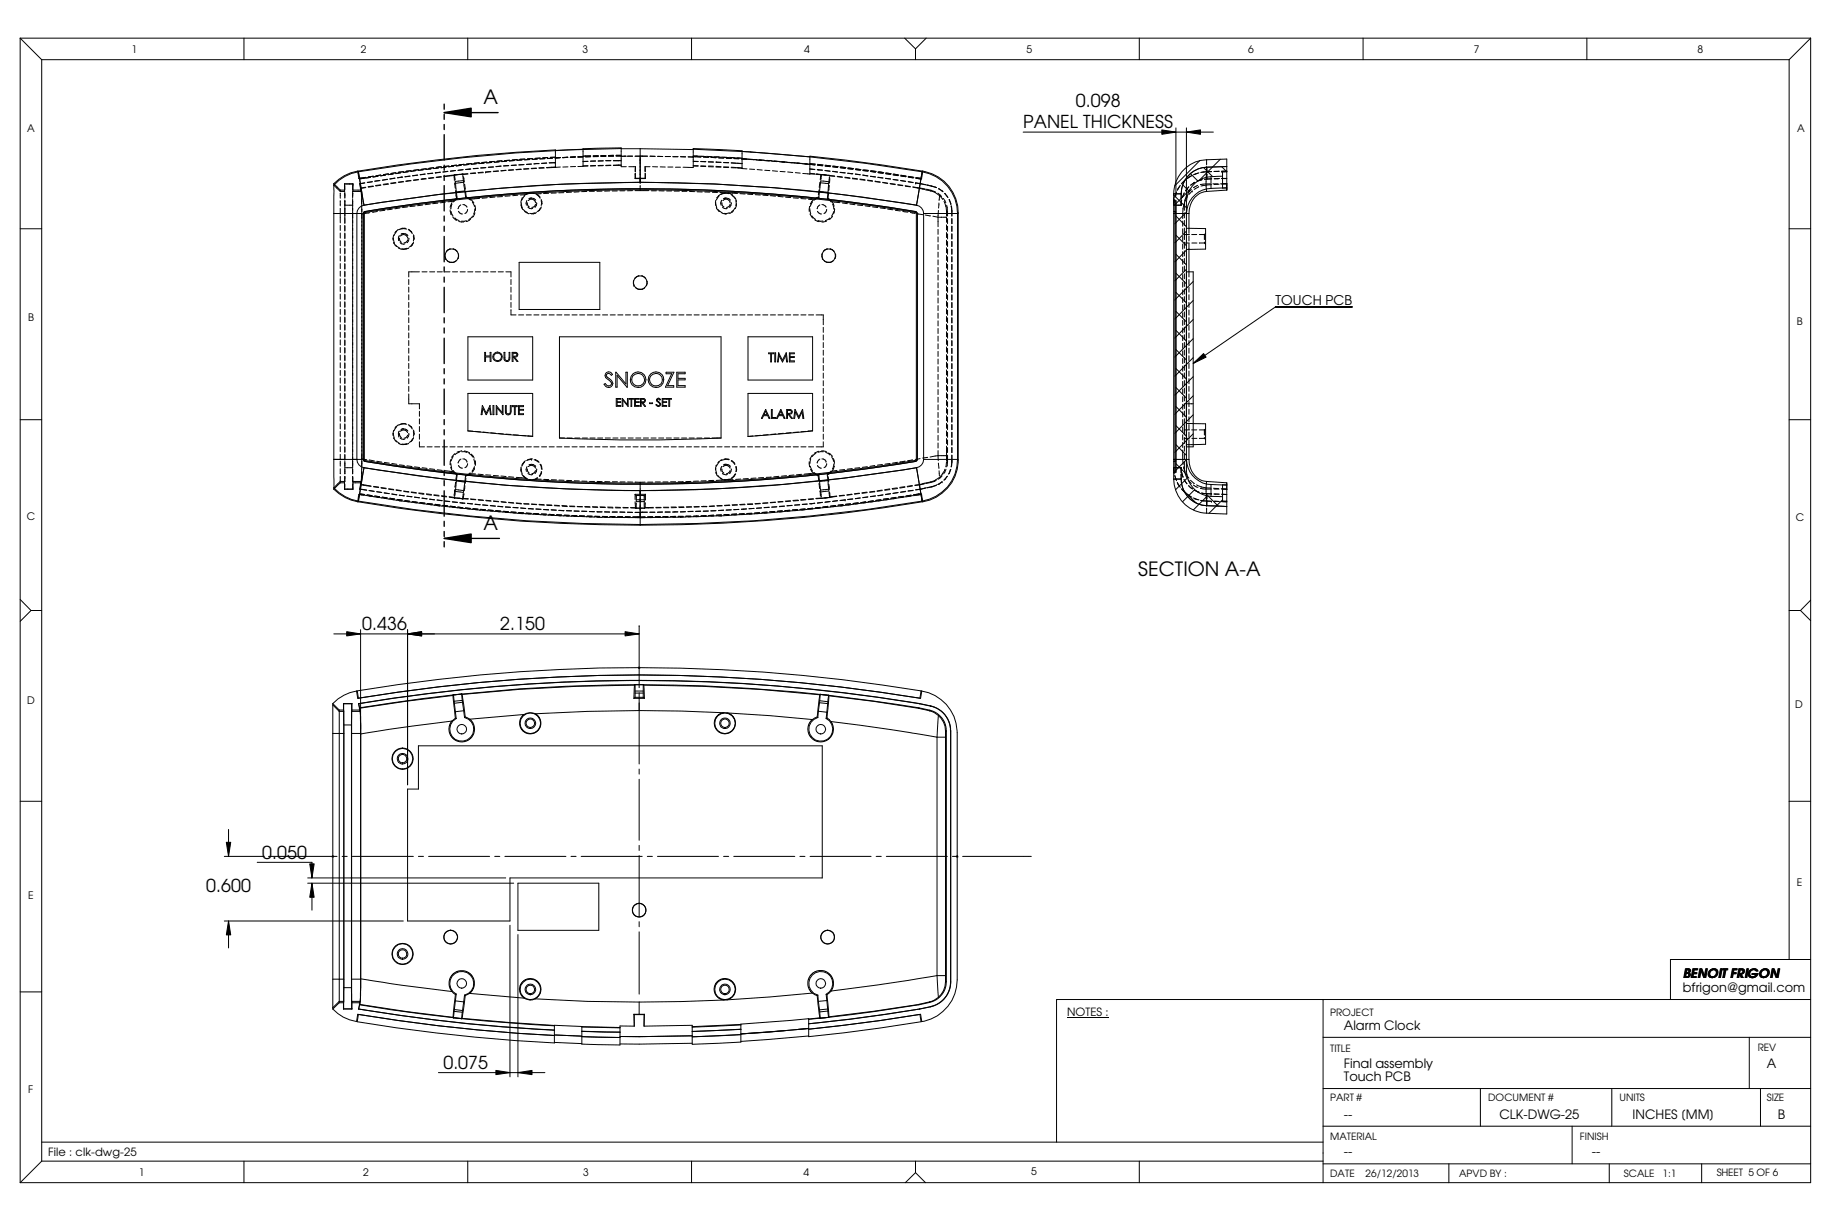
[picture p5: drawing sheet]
<svg xmlns="http://www.w3.org/2000/svg" width="457mm" height="305mm" viewBox="0 0 457 305" stroke-linecap="round" stroke-linejoin="round" font-family="sans-serif">
<defs><g id="words">
<g font-size="4.9">
<text x="120.7" y="26">A</text>
<text x="120.7" y="132.2">A</text>
<text x="284.2" y="143.7">SECTION A-A</text>
</g>
<g font-size="4.4">
<text x="268.6" y="26.7">0.098</text>
<text x="255.5" y="32">PANEL THICKNESS</text>
<text x="90.5" y="157.3">0.436</text>
<text x="124.9" y="157.3">2.150</text>
<text x="65.4" y="214.3">0.050</text>
<text x="51.5" y="222.7">0.600</text>
<text x="110.7" y="266.8">0.075</text>
</g>
<text font-size="3.3" x="318.5" y="76.2">TOUCH PCB</text>
<g font-size="3.2">
<text x="420.3" y="244.1">BENOIT FRIGON</text>
<text x="420.2" y="247.5">bfrigon@gmail.com</text>
<text x="335.6" y="257.2">Alarm Clock</text>
<text x="335.6" y="270">Touch PCB</text>
<text x="335.6" y="266.5">Final assembly</text>
<text x="441.2" y="266.7">A</text>
<text x="335.6" y="279.4">--</text>
<text x="374.4" y="279.4">CLK-DWG-25</text>
<text x="407.7" y="279.4">INCHES [MM]</text>
<text x="443.9" y="279.3">B</text>
<text x="335.6" y="288.5">--</text>
<text x="397.5" y="288.5">--</text>
</g>
<g font-size="2.8">
<text x="266.4" y="253.6">NOTES :</text>
<text x="12" y="288.6">File : clk-dwg-25</text>
</g>
<g font-size="2.6">
<text x="32.8" y="13.2">1</text>
<text x="90.1" y="13.2">2</text>
<text x="145.4" y="13.2">3</text>
<text x="200.8" y="13.2">4</text>
<text x="256.3" y="13.2">5</text>
<text x="311.7" y="13.2">6</text>
<text x="368" y="13.2">7</text>
<text x="423.8" y="13.2">8</text>
<text x="6.8" y="33">A</text>
<text x="448.7" y="33">A</text>
<text x="7" y="80.2">B</text>
<text x="448.7" y="81.2">B</text>
<text x="6.7" y="129.8">C</text>
<text x="448.4" y="130">C</text>
<text x="6.8" y="175.8">D</text>
<text x="448.3" y="176.7">D</text>
<text x="448.6" y="221.1">E</text>
<text x="7.1" y="224.3">E</text>
<text x="7.1" y="272.9">F</text>
<text x="34.6" y="293.6">1</text>
<text x="90.7" y="293.6">2</text>
<text x="145.6" y="293.6">3</text>
<text x="200.7" y="293.6">4</text>
<text x="257.5" y="293.4">5</text>
</g>
<g font-size="2.5">
<text x="332.1" y="253.6">PROJECT</text>
<text x="332.1" y="262.6">TITLE</text>
<text x="438.9" y="262.5">REV</text>
<text x="332.1" y="274.9">PART #</text>
<text x="371.6" y="274.9">DOCUMENT #</text>
<text x="404.4" y="274.9">UNITS</text>
<text x="441.2" y="274.9">SIZE</text>
<text x="332.1" y="284.6">MATERIAL</text>
<text x="394.5" y="284.6">FINISH</text>
<text x="332.1" y="293.7">DATE</text>
<text x="341" y="293.7">26/12/2013</text>
<text x="364.4" y="293.7">APVD BY :</text>
<text x="405.5" y="293.7">SCALE</text>
<text x="415.2" y="293.7">1:1</text>
<text x="428.7" y="293.7">SHEET 5 OF 6</text>
</g>
</g></defs>
<g fill="none" stroke="#000" stroke-width=".25">
<path d="M5 9.5l5.4 5.4M5 9.5h447.1M5 9.5v285.7M10.4 14.9h436.3M10.4 14.9v275M60.9 9.5v5.4M116.8 9.5v5.4M172.7 9.5v5.4M225.9 9.5l2.7 2.7M228.6 12.2v2.7M231.3 9.5l-2.7 2.7M284.5 9.5v5.4"/>
<path d="M340.4 9.5v5.4M396.2 9.5v5.4M446.7 14.9v224.6M452.1 9.5l-5.4 5.4M452.1 9.5v285.7h-447.1M127.9 39.9l1.3-.1-1.3 .2M129.8 39.8l1.3-.1zM132.2 39.8l-1.2 .1 1.2-.1M133 39.6l-1.3 .1M134.2 39.7l-1.3 .1M134.9 39.5h-1.3M136.1 39.6l-1.3 .1 1.3-.1"/>
<path d="M136.8 39.3l-1.3 .1M138 39.5l-1.3 .1M138.7 39.2l-1.3 .1M139.9 39.4l-1.3 .1M139.9 39.3h.1M139.9 39.3l-1.2 .1M140.5 39.3h1.3l-1.3 .1M142.4 39.2h1.3zM143.7 39.2h-1.3M145.6 39.1l-1.3 .1M145.6 37.3l-6.9 .2M147.5 39.1l-1.3 .1"/>
<path d="M147.5 38.9l-1.9 .1M148.1 39.1h1.3h-1.3M149.4 38.9h-1.3M150 39h1.3l-1.3 .1M150 38.8h1.3M151.9 39h1.3M153.2 38.8h-1.3M153.8 38.9h1.3M153.8 38.8h1.3M155.1 37.1a425.6 425.6 0 0 0-65.6 5.8M155.1 37.1h4.8M156.3 39h-1.2"/>
<path d="M156.7 39h1.2M158.6 39h1.3M159.8 38.9l1.9 .1M159.9 37.1v8.7M159.9 37.1l13.2 .2M162.3 39h1.3M164.2 39l1.3 .1M166.1 39.1h1.3M168 39.1h1.3M169.9 39.1l1.3 .1M171.8 39.2h1.3M173.1 39.1l1.9 .1"/>
<path d="M173.1 37.3a431.6 431.6 0 0 1 57.2 5.6M173.1 38.9l1.2 .1zM174.5 39l1.7 .1M175.6 39.2l1.3 .1M176.4 39l1.3 .1M176.9 39.1l1.2 .1M177.5 39.3l1.3 .1M178.3 39.1l1.3 .1M178.8 39.2h1.2M179.5 39.4l1.2 .1M180.2 39.2l1.3 .1M180.7 39.3h1.2"/>
<path d="M181.4 39.5h1.2M182.1 39.3l1.3 .1M182.6 39.4h1.3M183.3 39.6h1.2M184 39.4l1.3 .1zM185.3 37.8l16.9 1.4M185.6 39.7l.8 .1M186.4 39.7h-1.2l5.6 .3M187.1 39.8h1.2M188.9 39.9l1.3 .1M255.5 33h47.5M290.1 32.4l3.5 .6-3.5 .5z"/>
<path d="M293.6 31.9v17M296.2 33l3.6-.6v1.1zM296.2 31.9v17.5M301.3 39.9l5-.2v7.8l-5 .3M301.3 39.9a8.5 8.5 0 0 0-8.2 8.5M301.3 39.9v1.2M304.7 39.8l-5.1 5.1M5 57.1h5.4M83.4 46.2v7.1M83.4 53.3h6.9M83.4 46.2l1.6 1.6M83.4 45.8l1.6 1.7"/>
<path d="M83.4 45.8v.4M83.4 53.3v61.4M85 47.5v.3M85 48.2v1.3M85 50.1v1.3M85 52v3.6M85 56.3v1.2M85 58.2v1.2M85 47.5h1M86 45.9h2.1M86 47.5l.1 .3h-1.1M86 45.9v1.6"/>
<path d="M86.1 46.1v1.3M86.1 48.3v.5M86.1 48v1.5M86.1 50v5.8M86.1 56.3v1.4M86.1 58.2v1.4M86.1 51.2h2M88.1 47.2h.1M88.1 49.7v67.1h-2v-1.7M88.1 47.8v1.7M88.1 45.9v1.3M88.1 48.3v.5"/>
<path d="M88.1 47.8h2.1M88.1 45.9h.1M88.1 47.5v.3M88.1 45.9v1.6M88.1 47.5h1.9M89.3 42.7a10.7 10.7 0 0 0-5.9 3.1M89.3 42.7l.2 .2M89.3 42.7l.3 1.9 .2 .1M89.5 42.9l1.4 8.3M89.5 42.9a10.5 10.5 0 0 0-6.1 3.3M89.6 44.5l1.7-.2-1.6 .2M89.8 45.8l.2 1.1"/>
<path d="M90 46.9v.6M90 47.5l.2 .3M90 46.9l.1 .1M90 46.9h.1M90.1 47l.2 1.3M90.2 47.8l.1 1.2M90.3 48.3v2.6M90.3 50.2v1.3M90.3 51.6v.7M90.3 52.2v64.9M90.7 53.3h.1M90.7 53.3v61.4"/>
<path d="M90.9 51.2a2.13 2.13 0 0 0-1.8 2.1v61.4a2.13 2.13 0 0 0 1.8 2.1M91 44.5l-1.2 .2M91.1 45.6l-1.3 .2M91.1 45.7l-1.3 .1M91.1 52.8l-.4 .5M91.1 52.8l-.3 .2-.1 .3M91.1 52.8h.1M91.3 46.7l-1.3 .2M91.4 46.8l-1.3 .2M91.9 44.2l1.3-.2-1.3 .2M92.3 53.1l-2 .3M92.5 44.3l-1.2 .1"/>
<path d="M93 45.3l-1.3 .2M93 45.4l-1.3 .2M93.2 46.4l-1.3 .2M93.3 46.5l-1.3 .2M94.2 52.8l-1.2 .2M94.4 44l-1.3 .2M94.8 45l-1.2 .2M94.9 45.1l-1.3 .2M95 46.1l-1.2 .2M95.1 43.7l-1.2 .2M95.1 46.2l-1.2 .2M95.5 45l1.3-.2-1.3 .2"/>
<path d="M96.1 52.5l-1.3 .2M96.3 43.7l-1.3 .2 1.3-.2M96.9 45.8l-1.2 .2M97 43.4l-1.3 .2M97 46l-1.2 .1M98 52.2l-1.3 .2M98.2 43.4l-1.3 .2M98.2 59.4l.2 1.2M98.3 58.7l-.2 1.2M98.6 44.5l-1.3 .2M98.8 45.6l-1.3 .1M98.8 43.1l-1.2 .2 1.2-.2"/>
<path d="M98.9 45.7l-1.3 .1M99.1 57.7l-.7 1.1M99.5 57.3l-.9 .8M99.7 58.9l-.2 .5v.7M99.7 58.8v.1M99.7 59.4l.1 .6 .4 .5M99.8 43l1-.2-1.2 .2M99.9 51.9l-1.3 .2M100 58.9h.1M100 43.1l-1.2 .2M100 58.9a1.03 1.03 0 0 1 1.8 .3M100.1 58.5a1.33 1.33 0 0 1 1.8 .3"/>
<path d="M100.5 44.2l-1.2 .2 1.2-.2M100.7 45.3l-1.3 .2M100.8 45.4l-1.3 .2M101.3 57l-1.2 .1M101.5 57.2l-.7-.1-1.2 .3M101.8 59.2h.1M101.8 59.9a.88 .88 0 0 1-.9 .7M101.8 51.6l-1.3 .2M101.9 42.8l-1.2 .3 1.2-.2M101.9 57.2l1 .8M102.1 59.4a1.04 1.04 0 0 1-.5 1.2M102.1 57.4l.9 .9"/>
<path d="M102.4 43.9l-1.3 .2M102.4 44l-1.3 .2M102.6 42.8l1.2-.2-1.2 .2M102.6 45l-1.3 .2M102.6 42.6l-1.2 .2 1.3-.2M102.7 45.1l-1.3 .2M103.2 58.6l.2 1.2M103.2 58.9l.1 .7-.1 .6M103.6 51.4l-1.2 .2M104.3 43.7l-1.3 .2M104.4 42.5l1.3-.1-1.3 .1M104.5 44.8l-1.3 .2"/>
<path d="M104.5 42.4l-1.2 .1M104.5 42.3l-1.2 .2M104.6 44.9l-1.3 .1M105.5 51.2l-1.2 .2M106.1 43.4l-1.2 .2M106.2 43.5l-1.3 .1M106.3 44.5l-1.2 .2M106.4 42.1l-1.2 .2M106.4 44.7l-1.2 .1M107.4 50.9l-1.2 .2M107.6 42.2l-1.3 .1M108 43.2l-1.2 .1"/>
<path d="M108.1 43.3l-1.3 .1M108.2 44.3l-1.2 .1M108.3 41.9l-1.2 .1M108.3 44.4l-1.2 .2M108.7 43.1h.1M109.3 50.7l-1.3 .1M109.5 41.9l-1.3 .2 1.3-.1M109.5 41.7l.7-.1-1.3 .2M109.9 43l-1.2 .1M110 43l-1.3 .2M110.2 44.1l-1.3 .1M110.2 44.2l-1.2 .1"/>
<path d="M111.2 50.5l-1.3 .1M111.4 41.7l-1.3 .2 1.3-.2M111.8 42.8l-1.2 .1M111.8 42.8l-1.2 .2M112 43.9l-1.2 .1M112.1 41.4l-1.3 .2M112.4 52.4l.3 1.2M112.4 42.7l1.3-.2-1.2 .3M112.6 52.1v.1M112.6 52.8l.5 1.1M112.9 50.6l-.5 1.2M112.9 51l-.3 1.1"/>
<path d="M113 54.1l1 .9M113.3 41.5l-1.3 .2M113.4 43.8l.1 1.2M113.4 43.8l-2.5 .3M113.4 43.7l-1.2 .1M113.5 43.7h.1M113.5 43.7l-.1 .1M113.5 43.7l.1 1.3M113.5 45.7l.2 1.2M113.6 54.4l1 .7M113.7 47.6l.3 1.9M113.7 45.8l.3 2.1"/>
<path d="M113.9 41.4l1.3-.1-1.3 .1M114 47.9l.2 1.7M114 41.2l-1.3 .2M114 49.5l.2 .1M114 49.5l-.9 .7-1.3 .2M114.2 49.6l-1 .8M114.3 43.6l-.8 .1M114.5 52.7l.3 .5 .7 .2M114.6 55.3l1.2 .1M114.7 43.5l-1.2 .2M115.1 51.1l-.5 .5-.2 .5M115.3 43.5h.3"/>
<path d="M115.6 51.1h.4l.6 .6M115.6 43.8l.1 1.3M115.6 42.3l-1.3 .2M115.7 42.4l-1.3 .1M115.7 45.1l-2 .2v.5M115.7 45.1l.1 .4M115.7 44.2l.2 1.2M115.8 41.1h1.3l-1.3 .1M115.8 45.5l.3 2.2M115.8 45.5l-2.1 .3M115.9 41l-1.3 .1M116 46l.2 1.3"/>
<path d="M116.1 47.7l.2 1.7 .1-.2M116.1 47.7l-2.1 .2M116.2 47.9l.2 1.3M116.4 49.4l1.1 .6M116.4 49.2l1.1 .5M116.5 55.1l-1.3 .1M116.8 52.3a1.08 1.08 0 0 1-.7 1M116.8 43.3l-2.5 .3M116.9 43.4l-2.6 .2M117.5 49.7l.8 1M117.5 54.7l-1.1 .6M117.5 42.2h-.4"/>
<path d="M117.6 42.2l-1.4 .1M117.8 40.8l-1.3 .2M117.9 50.4l.5 1.2M118 53.9l-.2 .4-.7 .5M118.3 53.4h.1M118.5 51.3l.2 1.2M118.5 52.2l-.2 1.2M118.6 53.1l-.6 1.1M118.7 43.1l-1.3 .2M118.8 43.3h-1.3M119 40.9l-1.3 .1M119.4 42l-1.2 .1"/>
<path d="M119.7 40.6l-1.3 .2M119.7 40.6l-1.3 .1M119.8 49.5l-2.3 .2M120.6 43l-1.3 .1M120.7 43.1l-1.3 .1M120.9 40.7l-1.3 .1M121.2 42.9h.1M121.3 41.8l-1.3 .1M121.3 41.9l-1.2 .1M121.5 40.6h1.3l-1.3 .1M121.6 40.5l-1.3 .1M121.7 49.4l-1.3 .1"/>
<path d="M122.2 40.4l1.2-.1-1.2 .1M122.5 42.8l-1.3 .1M122.6 42.9l-1.3 .1M123.2 41.7h-1.3M123.2 41.7l-1.2 .1M123.6 49.2l-1.3 .1M124.4 42.7l-1.3 .1M124.5 42.7l-1.3 .1M124.7 40.4l-1.3 .1M125.1 41.5l-1.3 .1M125.3 40.1l-1.2 .2M125.5 49.1h-1.3"/>
<path d="M126.4 42.5l-1.3 .1M126.5 40.2l-1.2 .1M127 41.3l-1.3 .1M127 41.4h-1.2M127.3 40l-1.3 .1M127.4 48.9l-1.3 .1M128.2 42.4l-1.3 .1M128.3 42.4l-1.3 .1M128.4 40.1l-1.2 .1M128.9 41.2l-1.3 .1M129.1 40l1.2-.1-1.2 .1M129.3 48.7l-1.3 .2"/>
<path d="M130 51.1l.6 1.2M130.1 42.2l-1.3 .1M130.1 50.5l.2 1.3M130.2 42.3l-1.3 .1M130.3 51.8h.1M130.4 49.3l-.4 1.2M130.6 52.3h.1M130.7 52.3l1 .8M130.9 41.1h-1.4M131 52.8l1.1 .5M131 48.9l-.7 1.1M131.2 48.6l-.3 .3"/>
<path d="M131.2 48.6l-1.3 .1M131.4 48.5l-.2 .1M131.5 48.4l-.1 .1M131.5 48.4h.1M131.6 50l-.2 .8v.4M131.7 50.6v.6l.5 .4M131.8 51.7a1.07 1.07 0 0 0 1.2 .3M131.9 50h.1a1.03 1.03 0 0 1 1.7 .4M132 42.1l-1.3 .1M132 49.6a1.33 1.33 0 0 1 1.8 .4M132.1 42.2h-1.3M132.7 40.9l-1.3 .1"/>
<path d="M132.7 41l-1.2 .1M133.4 48.3l-.7-.1-1.2 .3M133.5 48.3l.4 .1M133.6 53.1l-.9 .2h-.4M133.7 50.4h.1M133.7 51a.88 .88 0 0 1-.9 .8M133.9 48.4l.9 .8M133.9 42h-1.3M133.9 53l-1.1 .4M134 50.6a1.04 1.04 0 0 1-.4 1.1M134 42l-1.3 .1M134 48.6l.9 .9"/>
<path d="M134 40.9h-.7M134.6 40.9h-1.3M135 51.9l-.5 .7-.4 .2M135.1 49.8l.2 1.2M135.1 48.3l-1.2 .1M135.1 50.1l.2 .7-.2 .5M135.2 51.6l-.7 1.1M135.8 41.8l-1.3 .1M135.9 42h-1.3M136.5 40.7l-1.3 .1M137 48.3h-1.3M138.6 41.7l-2.2 .1"/>
<path d="M138.6 40.6l-1.4 .1M138.7 41.8v-4.4a411.5 411.5 0 0 0-49.2 5.3v.2M138.7 41.8h.1M138.7 41.8l-2.2 .1M138.7 40.6h-1.6M138.9 48.2h-1.3M139.9 41.7l-1.2 .1M140.8 48.1h-1.3M141.8 41.7h-1.3M142.7 48h-1.3M143.7 41.6h-1.2M144.3 41.6h.1"/>
<path d="M144.6 47.9l-1.3 .1M145.6 41.5v-4.4l9.5-.2v4.7h1.3M146.5 47.8h-1.3M146.8 41.4l-2.4 .2M146.8 40.3h-1.2M146.8 41.4h-1.2M147.2 47.8h1.2M147.4 40.2h1.3l-1.3 .1M148.7 41.4h-1.3M148.7 41.3l-1.3 .1M150.3 47.7l-1.2 .1M150.6 41.4h-1.2"/>
<path d="M150.6 40.1l-1.2 .1M150.6 41.3h-1.2M151.3 40.1h1.2M152.2 47.7h-1.2M152.5 41.3l-1.2 .1M152.5 41.2l-1.2 .1M152.9 47.7h1.2M153.2 40.1h1.9M154.8 47.6h1.2M155.1 41.2h-1.9M155.1 41.3h-1.9M155.1 40.1h-1.9"/>
<path d="M157 41.6h1.7M157.9 47.6h-1.2M158.6 43.3v1.3M158.6 47.6h3.4M158.6 44.6h2.6M158.7 44.5l-.1 .1M158.7 41.6l-.1 1.2M158.7 41.6v1.3M158.7 43.2v1.3M158.7 44.5h2.4M159.9 45.5a426.4 426.4 0 0 0-69 5.7M159.9 45.5a427.2 427.2 0 0 1 69 5.7"/>
<path d="M159.9 45.5a427.2 427.2 0 0 0-69 5.7M159.9 45.5a418.1 418.1 0 0 1 69 5.7M159.9 47.1a416 416 0 0 1 68.7 5.7M159.9 47.1a419.9 419.9 0 0 0-68.8 5.7M159.9 47.1a421.5 421.5 0 0 0-68.8 5.7M159.9 47.1a412 412 0 0 1 68.7 5.7M159.9 46.3v1.3M159.9 47.1h.1M161.1 41.6v1.2M161.1 44.5l.1 .1M161.1 41.6v1.3M161.1 43.2v1.3"/>
<path d="M161.1 41.6h1.2M161.2 43.3v1.3M162.6 47.6h1.3M162.9 41.6l1.3 .1M164.5 47.6l1.3 .1M164.8 41.7h1.3M166.5 47.7h1.2M166.8 41.7h1.2M168.4 47.7h1.2M168.7 41.7h1.2M170.3 47.7l1.2 .1M170.6 41.7l2.5 .1"/>
<path d="M172.2 47.8h1.2M173.1 40.5v-3.4l12.2 .5v4.5l1.2 .1M173.1 40.6v1.2M173.1 41.4l1.2 .1M173.1 40.3h1.2M173.1 41.4h1.2M174.1 47.9h1.2M175 41.5l1.2 .1M175 40.3l1.2 .1M175 41.4h1.2M176 47.9l1.2 .1M176.9 41.6l1.2 .1"/>
<path d="M176.9 40.4h1.2h-1.2M176.9 41.4l1.2 .1M177.9 48h1.3M178.7 50v1.3M178.7 50.5l.2 1.3M178.8 41.7h1.2M178.8 40.4l1.2 .2M178.8 41.5l1.2 .1M178.9 51.9l.8 .9M178.9 51.8h.1M178.9 40.5h1.1M179.3 52.3l1 .8"/>
<path d="M179.6 48.9l-.7 1M179.8 48l1.3 .1M180.2 50l-.2 .8v.4M180.2 53.1l1.2 .3M180.3 50.6a.9 .9 0 0 0 .5 1M180.4 51.7l.4 .3h.8M180.5 50h.1M180.6 50a1.03 1.03 0 0 1 1.7 .4M180.6 49.6a1.33 1.33 0 0 1 1.8 .4M180.7 41.8h1.2M180.7 40.6h1.2M180.7 41.7h1.2"/>
<path d="M181.1 48.1l.7 .1 1.1 .5M181.1 48.1l-1.2 .4-.9 .9M181.8 48.1l2.3 .2M182 48.3l-.7-.1-1.2 .3M182.1 53.1l-.8 .2h-.4M182.3 50.4h.1M182.3 51a.88 .88 0 0 1-.9 .8M182.6 50.6l-.1 .7-.4 .4M182.6 48.6l.9 .9M182.6 41.9h1.3M182.6 40.6l1.3 .2M182.6 41.7l1.3 .1"/>
<path d="M182.9 48.7h.1M183.1 52.6l-.2 .3-.9 .4M183.4 49.1l.5 1.2M183.6 51.9l-.5 .7-.4 .2M183.7 50.1l.2 .7-.2 .5M183.9 50.9l-.4 1.2M184 41.9l1.3 .1M184 40.7l.5 .1M184 41.8l1.3 .1M184.5 40.8l.8 .1M184.8 48.3l1.3 .1M186.7 48.5l1.3 .1"/>
<path d="M187.2 42.2l1.2 .1M188.6 48.6l1.3 .1M189.1 42.3l1.2 .2M190.5 48.7l1.3 .1M190.8 40.1l1.3 .1M191 42.5l1.2 .1M192.4 48.9l1.2 .1M192.7 40.1l-1.3-.1 1.3 .2M192.7 40.2l1.3 .1M192.9 42.6l1.2 .2M194.3 49l1.2 .1M194.6 40.3l-1.3-.1 2.6 .3-1.3-.1"/>
<path d="M194.8 42.8l1.2 .1M196.2 49.2l1.2 .1M196.5 40.5l-1.3-.1 1.3 .1M196.6 40.5l1.8 .1M196.7 42.9l1.3 .2M197.1 40.6l4.5 .4-2.5-.3M198.1 49.4l1.2 .1M198.5 40.6l1.2 .2M198.6 43.1l1.2 .1M200 49.6l1.3 .1M201 40.9l2.5 .3M201.9 49.7l1.3 .2"/>
<path d="M202.1 51.5v1.3M202.2 52.1l.2 1.3M202.2 43.4l1.3 .1M202.2 43.3l1.3 .1M202.2 42.2l1.3 .1M202.3 53.4l.6 1M202.7 53.9l1 .9M202.9 50.4l-.6 1.1M203.1 49.9l-.8 1M203.4 54.9l1.2 .4M203.5 41l-1.3-.1 1.5 .1M203.7 43.5l1.3 .1"/>
<path d="M203.8 43.4l1.3 .2M204.1 41l1.3 .2M204.1 42.4l1.3 .1M204.1 42.3l1.3 .2M204.1 41.2l1.3 .2M204.1 52.7l.4 .5 .6 .2M204.2 55l.7 .2h.6M204.3 41.1l1.3 .1M204.5 49.4a1.19 1.19 0 0 0-1.3 .4M204.5 49.4l-1.2 .6M204.5 47.4l-.2 1.2M204.6 47.8l-.1 1.6"/>
<path d="M204.6 47.8l2.2 .2M204.7 45.5l-.1 1.3M204.7 51.1l-.5 .5-.2 .5M204.9 45.6l-.3 2.2M204.9 45.6l2 .2M205.1 43.6l-.3 1.3M205.1 43.6l-.1 1.2M205.1 43.6l2.1 .2M205.1 43.6l1.2 .1M205.1 43.6h.1M205.2 51.1l.8 .3 .2 .3M206 41.2l1.3 .2"/>
<path d="M206.2 41.3l1.3 .1M206.4 55.2l-1.2 .2M206.4 52.3a1.08 1.08 0 0 1-.7 1M206.6 49.6l1 .9M206.8 49.5l.9 .8M206.8 48l-.2 1.6 .2-.1M206.9 48.2l-.1 1.3M206.9 43.7l.3 .1M206.9 45.8l-.1 2.2M207 45.4l-2.1-.2v.4M207 45.4l-.1 .4M207.1 46.3l-.2 1.3"/>
<path d="M207.1 44.1l-.1 1.3M207.2 44.4l-.1 1.3M207.2 43.8l1.2 .2M207.2 43.8l1.2 .1M207.2 43.8h.1M207.2 54.4l-1.1 .7M207.3 42.7l-1.3-.1 1.3 .2M207.3 41.6l-1.3-.2 1.3 .2M207.8 50.4l.5 1.1M207.8 50.3l1.9 .3M207.9 53.9l-.9 .9M207.9 41.7l1.3 .1"/>
<path d="M207.9 41.4l1.3 .2M207.9 42.8l1.2 .2-1.2-.2M207.9 41.6l1.3 .2M207.9 51l.3 1.2M208.1 41.5l1.2 .1M208.1 52.8l-.5 1.2M208.4 52.1l-.2 1.3M209 44l1.3 .2M209.1 44.1l1.3 .2M209.8 41.7l1.2 .1M209.8 43.1l1.2 .1M209.8 43l1.2 .1"/>
<path d="M209.8 41.9l1.3 .1M210 41.7l1.2 .1M210.4 50.7l1.2 .1M210.9 44.2l1.3 .2M211 44.4l1.3 .1M211.7 41.9l1.4 .2M211.7 43.3l1.2 .1M211.7 43.2l1.2 .1M211.7 42.1l1.3 .1-1.3-.1M212.2 50.9l1.3 .2M212.9 44.6l1.2 .1M212.9 44.4l1.2 .2"/>
<path d="M213.6 42.2l1.4 .1M213.6 43.4l1.2 .2M214.1 51.2l1.3 .1M214.7 44.7l1.3 .2M214.8 44.8l1.2 .2M214.8 42.5l-1.2-.2 1.2 .2M215.4 42.4l1.3 .1M215.4 43.7l1.3 .2M215.5 42.6l1.2 .1zM215.6 42.4l1.3 .1M216 51.4l1.3 .2M216.6 45l1.2 .1"/>
<path d="M216.7 45.1l1.2 .2M217.3 42.6l1.3 .2M217.6 42.6l1.2 .2M217.9 51.6l1.3 .2M218.5 45.2l1.3 .2M218.5 45.3l1.3 .2M218.6 44.2l-1.3-.2 1.3 .2M218.7 43l-1.3-.2 1.2 .2M219.2 43.1l1.3 .2zM219.2 42.9l1.3 .2M219.5 42.9l1.2 .2M219.8 51.9l1.3 .2"/>
<path d="M220.4 45.5l1.3 .2M220.4 45.6l1.3 .2M220.5 44.4l-1.3-.1 1.3 .1M221.1 43.2l1.3 .1M221.3 43.2l1.3 .2M221.7 52.2l1.2 .2M222.2 45.8l1.3 .2M222.3 45.9l1.3 .2M222.4 44.7l-1.3-.2 1.3 .2M222.4 43.5l-1.3-.2 1.3 .3M223 43.4l1.2 .2M223 44.8l1.2 .2"/>
<path d="M223.2 43.5l1.3 .2M223.6 52.5l1.2 .2M224.2 46.1l1.2 .2M224.2 46.2l1.2 .2M224.3 43.8l-1.3-.2 1.3 .3M224.9 43.7l1.5 .3M224.9 45l1.2 .3M224.9 43.9l1.3 .2-1.3-.2M225.4 52.8l1.3 .2M226 46.4l1.3 .2M226.1 46.5l1.2 .2M226.8 44.2l1.2 .2"/>
<path d="M226.8 44l1.2 .2M226.8 45.3l1.2 .3M226.9 44.1l1.3 .2M227.3 53l1.3 .3M227.9 46.7l1.8 .2M228 46.7l1.7 .3M228.6 52.8l.5 .5M228.6 52.8l.2 .1 .2 .4M228.6 52.8h.1M228.6 45.7h.1M228.6 45.6h.1M228.6 44.3l1.3 .2"/>
<path d="M228.6 45.7l1.3 .2M228.6 45.6l1.3 .2M228.7 44.5l1.3 .2 .1-.1M228.9 51.2a2.13 2.13 0 0 1 1.7 2.1M228.9 44.4l1.2 .2M229 53.3h.1M229 53.3v61.4M229.2 53.4l1.3 .2M229.7 47l1.2 .3M229.7 47h.1M229.7 46.9v.1M229.7 46.9l1.3 .3"/>
<path d="M229.9 44.5h.1M229.9 45.8v.1M229.9 45.8l1.2 .3-1.2-.2M230.3 42.9l-1.4 8.3M230.3 42.9v-.2l-10.3-1.6-17.8-2.1v4.5l-1.8-.2M230.3 42.9a10.6 10.6 0 0 1 8.8 10.4M230.4 42.7l-.1 .2M230.4 42.7a10.5 10.5 0 0 1 8.9 10.5M230.4 42.7l-.3 1.9M230.6 53.3h8.5M230.6 53.3v61.4M231.1 53.7l1.2 .2"/>
<path d="M231.1 47.4l1.3 .3M231.2 47.2l1.3 .3M231.4 46.1l.3 .2M231.7 46.3l.9 .2M231.7 46.2l.9 .2M232.4 47.7l1.1 .3M232.5 47.5l-.1 .2M232.5 47.5l1.1 .4M233 54l1.2 .2h2.1v1.3M233.5 48l.1 .1M233.6 48.1l1 .7M233.8 46.8l-1.1-.4 1.1 .5"/>
<path d="M234.2 48.2l.9 .9M234.2 57.2v1.3M234.2 59.1v1.3M234.3 52.6l-.1 4M234.4 47.1l.8 .6M234.4 50.7v1.2M234.6 48.8l-.1 1.2M234.6 48.8l.8 1M235.2 47.7l.3 .2M235.2 47.7l.3 .1M235.5 49.5l.7 1.1M235.7 50.3l.5 1.2 .1 1.2"/>
<path d="M235.9 48.3h.1M235.9 48.3l.6 .8M235.9 48.3l.7 .8M236.3 52.7v1.2M236.3 56.1v1.3M236.3 58v1.3M236.3 59.9v1.3M236.3 52.7h.3v1.2M236.4 51.2l.2 1.3M236.5 49.1l.2 .2M236.6 49.1l.1 .2M236.6 54.6v1.2"/>
<path d="M236.6 56.5v1.2M236.6 58.4v1.2M237 49.9l.4 1.2M237 49.8l.4 1.2M237.5 51.4l.2 1.3M237.5 51.4l.1 .2M237.6 51.6h.1M237.6 51.6l.1 1.1M237.7 52.7h.1M237.7 52.7v1.2M237.7 54.6v1.2M237.7 56.5v1.2"/>
<path d="M237.7 58.4v1.2M239.1 53.3v61.4M239.3 53.2l-.2 .1M239.3 53.2v61.6M293.1 52.8v.5M293.1 53.3h3.8M293.1 48.4v4.4M293.1 53.3v61.4M293.1 52.8h.5M293.1 48.7l3.1 3.2M293.1 48.4h1.8M293.1 50h.5v68h-.5"/>
<path d="M293.2 50l-.1 1.2h1.8M293.2 49.7l-.1 1.3M293.4 53.1h.2M293.6 58.7l2.6 2.6M293.6 53.9l2.6 2.7M293.6 50.2h-.2v67.5h.2M293.7 48.1l-.4 1.2M293.8 47.9l-.4 1.2M294.6 46.4l-.6 1.1M294.7 46.3l-.7 1M294.9 48.4v1.3M294.9 50v1.2"/>
<path d="M295.1 50l-.2 1.2M295.3 55.2v1.3M295.3 57.1v1.3M295.3 59v1.3M295.3 46.1l1.6 1.7M295.7 50.8l-.3 1.3-.1 2.5M295.7 48.2l-.5 1.1M295.7 58.5h1.3M295.7 53.1v1.3M295.7 55v1.3M295.7 56.9v2.9M295.9 45l-.9 .9"/>
<path d="M296 44.9l-.9 .9M296.2 57l4.8 .1v5.1l-4.8 .1M296.2 53l-2.8 2.9M296.2 57.7l-2.8 2.9M296.3 48.7l-.4 1.3-.2 2.5M296.5 49.1l-.6 1.1M296.8 46.7l-.8 .9M296.9 53.3v5M296.9 58.9v1.3M297.1 47.4l-3.7 3.7M297.3 43.3l1.8 1.9M297.4 43.9l-1 .7"/>
<path d="M297.5 47.2l-.8 1M297.6 58.5h1.2M297.6 43.8l-1.1 .7M297.7 47.7h.1M297.7 47.7l-.9 .9M298.4 45.5l-1.1 .7M299.1 46.3l-1.1 .6M299.2 43.2l-1.2 .4M299.3 46.6v.1M299.3 46.7l-1.1 .6M299.4 43.1l-1.2 .5M299.5 58.5h1.2"/>
<path d="M299.6 40.1l-6.2 6.3M300.1 44.8l-1.2 .5M300.5 41.8l2.3 2.3M300.7 58.5v1.3M301 42.9l-1.2 .2M301 58.3l-.3 .2M301.2 44.7v1.3M301.2 46.2l.1 1.6M301.2 46.2l-1.3 .2M301.2 42.8h1.3M301.3 47.8a5.1 5.1 0 0 0-4.4 5.5M301.3 41.6v3.1"/>
<path d="M301.3 42.9l-1.3 .1M301.3 42.9l-.1 1.2M301.3 41.7a6.6 6.6 0 0 0-6.4 6.7M301.3 41.7l5-.1zM301.3 41.7v1.3M301.3 43.4v1.3M301.3 44.7h-.6h.6M302.2 45.9l-2.5 .2M302.4 47a6.4 6.4 0 0 0-6.2 6.4M302.4 44.1a6.4 6.4 0 0 0-6.2 6.4v67a6.5 6.5 0 0 0 6.2 6.4M302.4 44.1v2.9M302.5 42.8l-1.2 .1"/>
<path d="M302.5 42.8h.1M302.5 46.1l-1.3 .1M302.6 44.6l-1.3 .1M302.9 45.9h1.2M303.1 42.8h1.3zM303.2 44.6h1.3zM304.4 46l-1.3 .1M304.8 45.9h1.5M305.1 42.8h.1M305.1 41.6l1.2 1.3M305.3 44l-2.9 .1M305.3 45.9l1-.1-1.2 .1"/>
<path d="M305.3 43.9l-.1 .1M306.3 42.9h-1v4h1l-3.9 .1M306.3 44.5l-1.2 .1h1.2M306.3 42.7l-1.2 .1M306.3 42.9h.1M446.7 57.1h5.4M85 60.1v1.2M85 62v1.2M85 63.9v1.3M85 65.8v1.3M85 67.7v1.3M85 69.6v1.3"/>
<path d="M85 71.5v1.3M85 73.4v1.3M85 75.3v1.3M85 77.2v1.3M85 79.1v1.3M86.1 60.1v1.4M86.1 62v1.4M86.1 63.9v1.4M86.1 65.8v1.4M86.1 67.7v1.4M86.1 69.6v1.4M86.1 71.5v1.4"/>
<path d="M86.1 73.4v1.4M86.1 75.3v1.5M86.1 77.2v1.5M86.1 79.1v1.5M98.3 60.5l.7 1.1M98.4 60.6h.1M98.8 61.2l1 .7M99.6 61.9l1.2 .4M99.9 60.6a1.07 1.07 0 0 0 1.2 .3M101.6 62l-.8 .2-.4-.1M102.1 61.9l-1.2 .3M102.1 69.8v1.2"/>
<path d="M102.1 71.7v1.2M102.1 73.6v1.2M102.1 75.5v1.3M102.1 77.4v1.3M102.1 79.3v1.3M103 60.7l-.4 .7-.4 .3M103.3 60.5l-.4 .7-.3 .3M103.3 67.9h-1.2v1.2M103.5 67.9h1.2M105.4 67.9h1.2M107.3 67.9h1.2M109.2 67.9h1.2"/>
<path d="M111.1 67.9h1.3M111.2 63.3l-.1 .8 .2 .5M111.3 64.6h.1M111.6 65.1l.7 .4h.5M112.5 62.1l-1.1 .7M113 67.9h1.3M113.1 62.1l.6 .3 .4 .4M113.9 65.1l-.6 .4h-.5M114.3 64.6h.1M114.4 63.3v1.3M114.9 67.9h1.3M116.8 67.9h1.3"/>
<path d="M118.7 67.9h1.3M120.6 67.9h1.3M122.5 67.9h1.3M124.4 67.9h1.3M126.3 67.9h1.3v1.2M127.6 77.3v1.3h1.3M127.6 69.8v1.2M127.6 71.7v1.2M127.6 73.6v1.2M127.6 75.5v1.3M129.5 78.6h1.3M129.6 65.5h20.2v11.8h-20.2z"/>
<path d="M131.4 78.6h1.3M133.3 78.6h1.3M135.2 78.6h1.3M137.1 78.6h1.3M139 78.6h1.3M140.9 78.6h1.3M142.8 78.6h1.3M144.7 78.6h1.3M146.6 78.6h1.3M148.5 78.6h1.3M150.5 78.6h1.2M152.4 78.6h1.2"/>
<path d="M154.3 78.6h1.2M156.2 78.6h1.2M158.1 78.6h1.2M158.2 70l.1 1.2M158.3 71.2h.1M158.7 71.8l.7 .4h.4M159.6 68.8l-1.1 .7M160 78.6h1.2M160.2 68.8l1 .7M161 71.8l-.6 .4-.5 .1M161.5 70.1l.1 .7-.2 .5M161.9 78.6h1.3"/>
<path d="M163.8 78.6h1.3M165.7 78.6h1.3M167.6 78.6h1.3M169.5 78.6h1.3M171.4 78.6h1.3M173.3 78.6h1.3M175.2 78.6h1.3M177.1 78.6h1.3M179 78.6h1.3M180.9 78.6h1.3M182.8 78.6h1.3M184.7 78.6h1.3"/>
<path d="M186.6 78.6h1.3M188.6 78.6h1.2M190.5 78.6h1.2M192.4 78.6h1.2M194.3 78.6h1.2M196.2 78.6h1.2M198.1 78.6h1.2M200 78.6h1.3M201.9 78.6h1.3M203.8 78.6h1.8v2.5M205.3 63.3l.1 1.3M205.4 64.6h.1"/>
<path d="M205.7 65l.8 .5h.4M206.6 62.1l-1 .6M207.3 62.1l1 .7M208.1 65.1l-.7 .4h-.5M208.6 63.4l.1 .7-.3 .5M234.2 61v1.3M234.2 62.9v1.3M234.2 64.9v1.2M234.2 66.8v1.2M234.2 68.7v1.2M234.2 70.6v1.2M234.2 72.5v1.2"/>
<path d="M234.2 74.4v1.2M234.2 76.3v1.3M234.2 78.2v1.3M236.3 61.8v1.3M236.3 63.8v1.2M236.3 65.7v1.2M236.3 67.6v1.2M236.3 69.5v1.2M236.3 71.4v1.2M236.3 73.3v1.2M236.3 75.2v1.3M236.3 77.1v1.3"/>
<path d="M236.3 79v1.3M236.6 60.3v1.3M236.6 62.2v1.3M236.6 64.1v1.3M236.6 66v1.3M236.6 67.9v1.3M236.6 69.8v1.3M236.6 71.7v1.3M236.6 73.6v1.3M236.6 75.5v1.3M236.6 77.4v1.3M236.6 79.3v1.3"/>
<path d="M237.7 60.3v1.3M237.7 62.2v1.3M237.7 64.1v1.3M237.7 66v1.3M237.7 67.9v1.3M237.7 69.8v1.3M237.7 71.7v1.3M237.7 73.6v1.3M237.7 75.5v1.3M237.7 77.4v1.3M237.7 79.3v1.3M293.6 77.7l2.6 2.6"/>
<path d="M293.6 73l2.6 2.6M293.6 68.2l2.6 2.7M293.6 63.5l2.6 2.6M295.3 60.9v1.3M295.3 62.8v1.3M295.3 64.7v1.3M295.3 66.6v1.3M295.3 68.5v1.3M295.3 70.4v1.3M295.3 72.3v1.3M295.3 74.3v1.2M295.3 76.2v1.2"/>
<path d="M295.3 78.1v1.2M295.3 80v1.2M295.7 60.7h1.3M295.7 60.5v1.5M295.7 62.6v1.3M295.7 64.5v1.3M295.7 66.4v1.3M295.7 68.3v1.3M295.7 70.2v1.3M295.7 72.1v1.3M295.7 74v1.3M295.7 75.9v1.3"/>
<path d="M295.7 77.9v1.2M295.7 79.8v1.2M296.2 67.9h1.7v43.6h-1.7M296.2 62.4l-2.8 3M296.2 67.2l-2.8 2.9M296.9 60.8v8.3M296.9 69.8v1.2M296.9 71.7v1.2M296.9 73.6v1.2M296.9 75.5v1.3M296.9 77.4v1.3M296.9 79.3v1.3"/>
<path d="M297.6 60.7h1.3M297.9 70.3l-4.5 4.6M297.9 75l-4.5 4.6M297.9 79.8l-4.5 4.6M299.5 60.7h1.2M300.7 60.5v.2M300.7 60.7l.3 .3M337.6 76.6h-19.1l-20.6 14.1M85 81v1.3M85 82.9v1.3M85 84.8v1.3M85 86.7v1.3"/>
<path d="M85 88.6v1.3M85 90.6v1.2M85 92.5v1.2M85 94.4v1.2M85 96.3v1.2M85 98.2v1.2M86.1 81v1.5M86.1 82.9v1.5M86.1 84.8v1.5M86.1 86.7v1.5M86.1 88.6v1.5M86.1 90.6v1.4"/>
<path d="M86.1 92.5v1.4M86.1 94.4v1.4M86.1 96.3v1.4M86.1 98.2v1.4M102.1 98.3v2.5h1.2M102.1 81.2v1.3M102.1 83.1v1.3M102.1 85v1.3M102.1 86.9v1.3M102.1 88.8v1.3M102.1 90.7v1.3M102.1 92.6v1.3"/>
<path d="M102.1 94.5v1.3M102.1 96.4v1.3M116.8 84.1h16.2v10.8h-16.2zM121 88h.2v.9h1.2v-.9h.2v2.2h-.2v-1.1h-1.2v1.1h-.2zM125.9 88h.2v1.6l.2 .3 .3 .1 .4-.2 .1-1.8h.2v1.3a.74 .74 0 0 1-.7 .9 .74 .74 0 0 1-.7-.9zM127.9 88h.9l.4 .2v.7l-.7 .3 .8 1h-.2l-.9-1h-.1v1h-.2zM128.1 88.2h.8l.2 .3-.1 .3-.9 .1zM151.4 93a1.02 1.02 0 0 1 1.6 .5l-.3 .2-.4-.4a.53 .53 0 0 0-.7 .1 .53 .53 0 0 0 0 .7l.5 .4a1.11 1.11 0 0 1 .9 1.2 1.11 1.11 0 0 1-1 1l-.8-.3-.4-.5 .3-.1 .4 .4a.67 .67 0 0 0 .9 0 .67 .67 0 0 0 .2-.8l-.7-.6a1.06 1.06 0 0 1-.5-1.8zM153.8 92.9l2.5 2.9v-2.9h.3v3.7l-2.5-2.9v2.9h-.3zM153.9 99.5h1.1v.2h-.9v.6h.9v.2h-.9v.7h.9v.2h-1.1zM155.4 99.5h.1M155.4 99.5l1.3 1.5v-1.5h.1v1.9l-1.3-1.5v1.5h-.1z"/>
<path d="M157.1 99.5h1.1v.2h-.5v1.7h-.1v-1.7h-.5zM158.5 99.5h1.1v.2h-.9v.6h.9v.2h-.9v.7h.9v.2h-1.1zM159.9 99.5h.9l.4 .3-.2 .5-.5 .2 .7 .9h-.2l-.8-.9h-.1v.9h-.2zM160.1 99.7h.7l.2 .5-.9 .1zM164 99.7l.4-.3 .5 .3-.1 .2-.2-.2a.32 .32 0 0 0-.5 .1 .32 .32 0 0 0 .3 .4l.4 .4a.54 .54 0 0 1-.1 .8 .54 .54 0 0 1-.7-.1l-.2-.3h.2l.2 .2a.35 .35 0 0 0 .4 0 .35 .35 0 0 0 .1-.4l-.7-.6zM165.4 99.5h1.1v.2h-1v.6h1v.2h-1v.7h1v.2h-1.1zM166.3 92.9h2l-1.6 3.4h1.5v.3h-2l1.5-3.3h-1.4zM166.6 99.5h1v.2h-.4v1.7h-.2v-1.7h-.4zM169 92.9h2.1v.4h-1.8v1.1h1.8v.4h-1.8v1.5h1.8v.3h-2.1zM186.8 98.2h16.1v9.4l-16.1 1.4zM186.8 84.1h16.1v10.8h-16.1zM191.9 88.1h1.2v.2h-.5v2h-.2v-2h-.5z"/>
<path d="M193.5 88.1h.2v2.2h-.2zM194.4 88.1l-.3 2.2h.2l.2-1.6 .9 1.6M194.4 88.1h.1M194.4 88.1l1 1.8 .9-1.8M195.4 90.3h.1M196.3 88.1h.1M196.3 88.1l.3 2.2h-.2l-.2-1.6-.8 1.6M197.1 88.1h1.2v.2h-1v.7h1v.2h-1v.9h1v.2h-1.2zM205.6 81.7v1.3M205.6 83.6v1.3M205.6 85.5v1.3M205.6 87.4v1.3"/>
<path d="M205.6 89.3v1.3M205.6 91.2v1.3M205.6 93.1v1.3M205.6 95v1.3M205.6 96.9v1.3M205.6 98.8v1.3M234.2 80.1v1.3M234.2 82v1.3M234.2 83.9v1.3M234.2 85.8v1.3M234.2 87.7v1.3M234.2 89.6v1.3"/>
<path d="M234.2 91.5v1.3M234.2 93.4v1.3M234.2 95.3v1.3M234.2 97.2v1.3M234.2 99.1v1.3M236.3 80.9v1.3M236.3 82.8v1.3M236.3 84.7v1.3M236.3 86.6v1.3M236.3 88.5v1.3M236.3 90.4v1.3M236.3 92.3v1.3"/>
<path d="M236.3 94.2v1.3M236.3 96.1v1.3M236.3 98v1.3M236.3 99.9v1.3M236.6 81.2v1.3M236.6 83.1v1.3M236.6 85v1.3M236.6 87v1.2M236.6 88.9v1.2M236.6 90.8v1.2M236.6 92.7v1.2M236.6 94.6v1.2"/>
<path d="M236.6 96.5v1.2M236.6 98.4v1.3M237.7 81.2v1.3M237.7 83.1v1.3M237.7 85v1.3M237.7 87v1.2M237.7 88.9v1.2M237.7 90.8v1.2M237.7 92.7v1.2M237.7 94.6v1.2M237.7 96.5v1.2M237.7 98.4v1.3"/>
<path d="M293.6 96.7l2.6 2.7M293.6 92l2.6 2.6M293.6 87.2l2.6 2.7M293.6 82.5l2.6 2.6M295.3 81.9v1.2M295.3 83.8v1.2M295.3 85.7v1.3M295.3 87.6v1.3M295.3 89.5v1.3M295.3 91.4v1.3M295.3 93.3v1.3M295.3 95.2v1.3"/>
<path d="M295.3 97.1v1.3M295.3 99v1.3M295.7 81.7v1.2M295.7 83.6v1.2M295.7 85.5v1.2M295.7 87.4v1.2M295.7 89.3v1.3M295.7 91.2v1.3M295.7 93.1v1.3M295.7 95v1.3M295.7 96.9v1.3M295.7 98.8v1.3"/>
<path d="M296.9 81.2v1.3M296.9 83.1v1.3M296.9 85v1.3M296.9 86.9v1.3M296.9 88.8v1.3M296.9 90.7v1.3M296.9 92.6v1.3M296.9 94.5v1.3M296.9 96.4v1.3M296.9 98.3v1.3M297.9 90.7l2.6-2.4 .7 .9zM297.9 84.5l-4.5 4.7"/>
<path d="M297.9 89.3l-4.5 4.6M297.9 94l-4.5 4.6M297.9 98.8l-4.5 4.6M5 104.8h5.4M83.4 114.7v7.1M83.4 114.7h6.9M85 100.1v1.2M85 102v1.3M85 103.9v1.3M85 105.8v1.3M85 107.7v1.3M85 109.6v1.3"/>
<path d="M85 111.5v1.3M85 113.4v1.3M85 115.1v1.3M85 117v1.3M85 118.9v1.6M86.1 100.1v1.4M86.1 102v1.4M86.1 103.9v1.4M86.1 105.8v1.4M86.1 107.7v1.4M86.1 109.6v1.4M86.1 111.5v1.4"/>
<path d="M86.1 113.4v1.5M86.1 117v1.3M86.1 118.9v1.3M86.1 119.3v.6M88.1 117v1.3M88.1 119.3v-.4v1.3M90.3 119.7l-.1 1.2-.2 .2M90.3 118.9l-.1 1.3M90.3 117v2M90.3 118.2v.1M90.3 114.6l1.3 .2M90.3 115.7v.7"/>
<path d="M90.7 114.7l.1 .3 .3 .2M90.7 114.7h.1M90.7 114.7l.4 .5M90.9 116.8a420.9 420.9 0 0 0 69 5.7M90.9 116.8l-1.4 8.3M90.9 116.8a414.7 414.7 0 0 0 69 5.7M91.1 115.2a423.1 423.1 0 0 0 68.8 5.7M91.1 115.2a419.9 419.9 0 0 0 68.8 5.7M91.1 115.2h.1M92.2 114.9l1.3 .2M94.1 115.1l1.2 .3M96 115.4l1.2 .2"/>
<path d="M97.8 115.7l1.3 .2M98.3 108.2l.1 1.1M98.3 109.3l.7 1M98.3 107.4l-.2 1.3M98.4 109.3v.1M98.8 109.9l1 .8M99.1 106.5l-.7 1M99.5 106l-.9 .9M99.6 108.8h.1M99.6 110.7l1.2 .3M99.7 107.6l-.2 .5 .1 .7M99.7 108.2l.1 .6 .4 .5"/>
<path d="M99.7 116l1.3 .2M99.9 109.3l.4 .3h.8M100 107.6h.1M100 107.6a1.08 1.08 0 0 1 1.8 .4M100.1 105.8h1.2M100.1 107.2a1.34 1.34 0 0 1 1.8 .4M101.5 105.9l-.7-.1-1.2 .3M101.6 116.3l1.3 .2M101.6 110.7l-1.2 .1M101.8 108.6a.99 .99 0 0 1-.9 .8M101.9 106l1 .8M102.1 110.7l-1.2 .3"/>
<path d="M102.1 108.2a1.04 1.04 0 0 1-.5 1.1M102.1 106.2l.5 .4 .4 .5M103 109.5l-.4 .7-.4 .2M103.2 107.4l.2 1.2M103.2 107.7l.1 .7-.1 .5M103.3 109.2l-.7 1.1M103.5 100.8h1.2v1.3M103.5 116.5l1.3 .2M104.7 110.3v1.2h1.3M104.7 102.7v1.2M104.7 104.6v1.2M104.7 106.5v1.2"/>
<path d="M104.7 108.4v1.2M105.4 116.8l1.2 .1M106.6 111.5h1.3M107.3 117l1.2 .2M108.5 111.5h1.3M109.2 117.3l1.2 .1M110.4 111.5h1.3M111 117.5l2.1 .3M112.4 111.5h1.2M112.5 116.6l.6 1.2M112.5 114.8l-.1 1.2M112.6 115.7l.2 1.2"/>
<path d="M113.1 117.8l.9 .7M113.2 113.9l-.6 1.2M113.2 117.4l.8 .9M113.6 113.2l-.8 1M114 118.5l.2-.1-.5 3.8M114 118.5l-.2 1.2M114.3 111.5h1.2M114.4 115.5v.1M114.5 116.2l.3 .4 .7 .3M114.7 112.9l-1.1 .6M115.1 114.6l-.7 .9M115.3 112.6l-1.2 .3"/>
<path d="M115.3 112.8l.7-.1 .6 .2M115.6 114.6h.4l.6 .5M116 112.6l1.2 .4M116.2 111.5h1.2M116.3 118.7l-.2 1.7M116.3 119.4l-.1 1.2M116.6 115.1h.1M116.8 115.7a1.08 1.08 0 0 1-.7 1.1M116.8 107.6l16.2 1.3-1.3-.1M116.8 107.6l1.3 .1M116.8 107.6v-9.4h16.2v10.8M117.1 113.2l.9 .9"/>
<path d="M117.2 113h.1M117.4 118l-1.1 .7M117.7 113.4l.7 1M118.1 111.5h1.2M118.3 114.6l.2 1.3M118.4 116.5l-.5 1.1M118.5 116.8l-.6 1.1M118.6 115l.1 1.2M118.7 107.7l1.3 .1M118.7 118.3l-1.2-.1-.7 .5-.4 .1-.1-.1M119.4 118.4l1.2 .1M120 111.5h1.2"/>
<path d="M120.4 101.3l1 1.8 .9-1.8 .3 2.2h-.1l-.2-1.6-.8 1.6-.9-1.6-.2 1.6h-.3zM120.6 107.9l1.3 .1M121.3 118.5l1.3 .1M121.9 111.5h1.2M122.3 101.3h.1M122.5 108l1.3 .2M123.1 101.3h.2v2.2h-.2zM123.2 118.7l1.3 .1M123.8 111.5h1.3M123.9 101.3l1.5 1.7v-1.7h.2v2.2l-1.5-1.7v1.7h-.2zM124.4 108.2l1.3 .1M125.1 118.8l1.3 .2"/>
<path d="M125.7 111.5h1.3M126.2 101.3h.2v1.8l.5 .2 .5-.3v-1.7h.2v1.3a.75 .75 0 0 1-.7 1 .75 .75 0 0 1-.7-1zM126.3 108.4l1.3 .1M127 119l1.3 .1M127.6 111.5h1.3M127.9 101.3h1.2v.2h-.4v2h-.3v-2h-.5zM128.2 108.5l1.3 .1M128.9 119.2l2.3 .2M129.5 101.3h1.2v.2h-1v.7h1v.2h-1v.9h1v.2h-1.2zM129.5 111.5h1.3M130.1 108.7l1.3 .1M130.1 116.6v1.2"/>
<path d="M130.2 117l.1 1.2M130.3 118.4l.9 1M130.7 118.7l1 .8M131 115.3l-.7 1.1M131.2 115l-.9 1M131.2 119.4l.4 .2M131.4 111.5h1.3M131.6 116.5l-.2 .7v.5M131.7 117.1v.5l.5 .5M131.8 118.2l.4 .2h.8M131.9 116.5h.1a1.08 1.08 0 0 1 1.7 .3M132.1 116a1.39 1.39 0 0 1 1.7 .5"/>
<path d="M132.7 114.6h.1M132.7 114.6l-1.2 .4M133 114.6l-1.3 .2M133.3 111.5h1.3M133.3 114.8l1.2 .6M133.6 114.7l1 .7M133.7 117.5a.99 .99 0 0 1-.9 .7M133.9 119.6l-.4 .2M133.9 119.6h1.2M134 117.1a1.04 1.04 0 0 1-.4 1.1M134.2 119.2l-.5 .4-.6 .1M134.2 119.3l-.3 .3"/>
<path d="M134.8 115.9l.3 .3 .1 .9M135 115.9l.3 1.2M135.2 117.7l-.1 .5-.4 .6M135.2 111.5h1.3M135.3 117.8l-.6 1.1M135.8 119.7h1.2M137.1 111.5h1.3M137.7 119.8h1.2M139 111.5h1.3M139.6 119.8l1.2 .1M139.7 109.3a411 411 0 0 0 40.3 0M139.7 109.3h1.3"/>
<path d="M139.7 109.3v-25.2h40.3v25.2M140.9 111.5h1.3M141.5 119.9l1.2 .1M141.6 109.3h1.3M142.8 111.5h1.3M143.5 109.3h1.3M144.7 111.5h1.3M145.4 109.3h1.3M146.6 111.5h1.3M147.3 109.3h1.3M148.5 111.5h1.3M149.2 109.3h1.3"/>
<path d="M150.5 111.5h1.2M151.1 109.3h1.3M152.4 111.5h1.2M153 109.3h1.3M154.3 111.5h1.2M154.9 109.3h1.3M156.2 111.5h1.2M156.8 109.3h1.3M158.1 111.5h1.2M158.7 109.3h1.3M160 111.5h1.2M160.7 109.3h1.2"/>
<path d="M161.9 111.5h1.3M162.2 100.6h.7v.2h-.7zM162.6 109.3h1.2M163.8 111.5h1.3M164.5 109.3h1.2M165.7 111.5h1.3M166.4 109.3h1.2M167.6 111.5h1.3M168.3 109.3h1.2M169.5 111.5h1.3M170.2 109.3h1.2M171.4 111.5h1.3"/>
<path d="M172.1 109.3h1.3M173.3 111.5h1.3M174 109.3h1.3M175.2 111.5h1.3M175.9 109.3h1.3M177.1 111.5h1.3M177.8 109.3h2.2M178.2 119.9l-1.2 .1M178.7 117.9l.7 1.1M178.8 117l.1 1.2M178.9 116.1l-.3 1.2M179 111.5h1.3"/>
<path d="M179.3 118.7l1 .8M179.6 115.3l-.7 1.1M179.8 119.4l1.3 .4M180.2 116.5h.1M180.2 116.5l-.2 .7v.4M180.2 114.8l-1 .7M180.3 117.1a.95 .95 0 0 0 .5 1M180.4 118.2l.4 .2h.8M180.6 116.5a1.08 1.08 0 0 1 1.7 .3M180.6 116.5h-.1M180.6 116.1a1.34 1.34 0 0 1 1.8 .4M180.8 114.6l1.3 .1"/>
<path d="M180.9 111.5h1.3M181.1 119.8l-2.2 .1M181.8 119.8h-.7M182 114.8l-.7-.2-1.2 .4M182.2 119.6l-1.3 .1M182.3 117.5a.99 .99 0 0 1-.9 .7M182.6 117.1l-.1 .6-.3 .5M182.6 115.1l.9 .9M182.6 114.9l.9 .9M182.8 111.5h1.3M183 119.7l-1.2 .1M183.5 118.4l-.4 .6-.4 .3"/>
<path d="M183.7 118.3l-.8 1-1.1 .5M183.7 116.5l.2 .7-.2 .6M183.8 116.4l.1 1.3M184.7 111.5h1.3M185 119.6l-1.3 .1M186.6 111.5h1.3M186.9 119.5h-1.3M188 108.8l-1.2 .2M188.6 111.5h1.2M188.8 119.3l-1.3 .1M189.9 108.7l-1.3 .1M190.5 111.5h1.2"/>
<path d="M190.7 119.2l-1.3 .1M191.2 102.2h.1M191.2 102.2l1 2.2h-.2l-.3-.6h-1l-.4 .6h-.2zM191.2 102.7l.4 .8h-.8zM191.8 108.5l-1.3 .1M192.4 111.5h1.2M192.6 119.1l-1.3 .1M192.6 102.2h.2v2h.9v.2h-1.1zM193.7 108.3l-1.3 .2M194.3 111.5h1.2M194.5 118.9l-1.3 .1M194.9 102.2l1.1 2.2h-.2l-.3-.6h-1.1l-.3 .6h-.2z"/>
<path d="M195 102.7l.4 .8h-.8zM195.6 108.2l-1.2 .1M196.2 111.5h1.2M196.4 118.7l-1.3 .2M196.4 102.2h1l.3 .3v.7l-.7 .2 .9 1h-.3l-.8-1h-.2v1h-.2zM196.6 102.4l.8 .1 .2 .2-.1 .4-.9 .1zM197.5 108l-1.2 .1M198.1 111.5h1.2M198.2 118.6l-1.2 .1M199.4 107.9h-1.3M199.4 104.4h.1M200 111.5h1.3"/>
<path d="M200.2 118.4l-1.3 .1M200.4 102.2l-.9 1.9-1-1.9-.3 2.2h.2l.2-1.6 .8 1.6M200.4 102.2h.1M200.4 102.2l.3 2.2h-.2l-.2-1.6-.8 1.6M201.3 107.7l-1.3 .1M201.9 111.5h1.3M202.1 115.3v1.2M202.3 116.4l.5 1.1M202.4 117.1a3.1 3.1 0 0 0 1.9 1.7M202.4 114.5l-.2 1.2M202.9 113.6l-.7 1M202.9 107.5l-1.3 .2"/>
<path d="M203.1 118.1l-2.3 .3M203.3 117.9l1.1 .7M203.8 113.1l-1 .9M204 115.5v.1M204.1 116.2l.4 .4 .6 .3M204.3 118.8l.1 1.2M204.3 118.8l.2-.2 .1 1.6M204.5 112.6l-1.2 .6M204.7 114.6l-.7 .9M205.1 112.6l1.2 .1M205.2 114.6l.8 .2 .2 .3M205.6 112.8l-1.3 .1"/>
<path d="M205.6 100.8v1.2M205.6 102.7v1.2M205.6 104.6v1.2M205.6 106.5v1.2M205.6 108.4v1.2M205.6 110.3v1.2h-1.8M206.2 112.9l1 .7M206.2 115.1h.1M206.4 115.7a1.08 1.08 0 0 1-.7 1.1M206.6 118.4l.2 1.6M206.8 120l-2.2 .2M206.8 120l.1 2.1"/>
<path d="M206.8 119l.1 1.3M206.9 113.1l.9 .8M207.5 117.6l-.9 .8M207.6 114l.5 1.2M207.7 117.6l-.4 .5-.5 .4-.2-.1M208.1 114.5l.3 1.2M208.2 115.8l-.3 1.2M208.3 116.3l-.5 1.2M209 117.4l-1.2 .2M210.9 117.2l-1.3 .1M212.8 117l-1.3 .1M214.7 116.8l-1.3 .1"/>
<path d="M216.6 116.5l-1.3 .2M218.4 116.2l-1.2 .2M220.3 116l-1.2 .1M222.2 115.7l-1.2 .2M224.1 115.4l-1.3 .2M224.7 115.3h.1M226 115.1l-1.3 .2M227.9 114.8l-1.3 .2M228.6 115.2a420.8 420.8 0 0 1-68.7 5.7M228.6 115.2a428.8 428.8 0 0 1-68.7 5.7M228.6 115.2h.1M228.8 114.9a419.1 419.1 0 0 1-137.8 0v-61.8a417.6 417.6 0 0 1 137.8 0v61.8"/>
<path d="M228.9 116.8a419.3 419.3 0 0 1-69 5.7M228.9 116.8l1.4 8.3M228.9 116.8a426.4 426.4 0 0 1-69 5.7M229 114.7l-.4 .5M229 114.7h.1M229.1 114.7l-.2 .3-.3 .2M229.7 114.5l-1.2 .2M230.6 114.7a2.13 2.13 0 0 1-1.7 2.1M230.6 114.7h8.5M231.6 114.2l-1.2 .1M233.8 119.9l-1.2 .5M234.2 101v1.3"/>
<path d="M234.2 103v1.2M234.2 104.9v1.2M234.2 106.8v1.2M234.2 108.7v1.2M234.2 110.6v1.2M234.2 112.5v1.2M234.2 113.7l-2 .4M234.2 113.7l.1 1.3M234.2 113.7h2.1M234.3 115.6l.1 1.2M234.4 116.8v.1M234.5 117.5l.1 1.3"/>
<path d="M235.2 118.8l-.9 .8M235.9 117.1a4.8 4.8 0 0 1-3.5 3.2M236.2 117.1l-.6 1.2M236.3 101.9v1.2M236.3 103.8v1.2M236.3 105.7v1.2M236.3 107.6v1.2M236.3 109.5v1.2M236.3 111.4v3.6M236.5 118.9l-.8 .9M236.5 118.9l-.7 .9M236.6 118.9h-.1"/>
<path d="M236.6 115.3h-.3l-.1 1.2M236.6 100.3v1.3M236.6 102.2v1.3M236.6 104.1v1.3M236.6 106v1.3M236.6 107.9v1.3M236.6 109.8v1.3M236.6 111.7v1.3M236.6 113.6v1.7M236.6 115.3l-.2 1.2M237.3 117.2l-.4 1.1M237.4 117.2l-.5 1.1"/>
<path d="M237.7 115.3h.1M237.7 115.3l-.2 1.2M237.7 100.3v1.3M237.7 102.2v1.3M237.7 104.1v1.3M237.7 106v1.3M237.7 107.9v1.3M237.7 109.8v1.3M237.7 111.7v1.3M237.7 113.6v1.7M239.1 114.7a10.5 10.5 0 0 1-8.8 10.4M239.1 114.7l.2 .1"/>
<path d="M239.3 114.8a10.5 10.5 0 0 1-8.9 10.5M293.1 119.6a8.5 8.5 0 0 0 8.2 8.5M293.1 114.7v.5M293.1 114.7h3.8M293.1 115.2h.5M293.1 115.2v4.4M293.1 117l.1 1.2M293.1 119.6h1.8M293.3 118.6l.4 1.2M293.4 118.8l.4 1.2M293.4 114.9h.2M293.6 106.3l2.6 2.6"/>
<path d="M293.6 115.7l2.8 2.8M293.6 111l2.6 2.7M293.6 101.5l2.6 2.6M294.9 119.6a6.6 6.6 0 0 0 6.4 6.6M294.9 116.8h-1.8l.1 1.2M294.9 116.8l.1 .5M294.9 116.8v1.2M294.9 118.3v1.3M295 117.9l.4 1.2M295.3 100.9v1.3M295.3 102.8v1.3M295.3 104.7v1.3"/>
<path d="M295.3 106.6v1.3M295.3 108.5v1.3M295.3 110.4v1.3M295.3 112.4l.1 3.5M295.5 116.5l.4 1.3M295.7 119.7l.7 1.1M295.7 109.4h1.3M295.7 107.3h1.3M295.7 100.7v1.3M295.7 102.6v1.3M295.7 104.5v1.3M295.7 106v2.6"/>
<path d="M295.7 109.2v1.5M295.7 111.4v1.2M295.7 113.3v1.3M295.7 115.2l.2 2.8M295.9 118l.4 1.2M296.2 118.3l.7 1.1M296.2 114.6a6.4 6.4 0 0 0 6.2 6.3M296.2 100.8h1.7M296.2 105.7l4.8 .1v5.1l-4.8 .1M296.2 114.8l-2.8 2.9M296.5 119.3l-3 3M296.7 119.8l.8 .9"/>
<path d="M296.9 114.7a5.1 5.1 0 0 0 4.4 5.5M296.9 100.2v1.3M296.9 102.2v1.2M296.9 104.1v1.2M296.9 106v1.2M296.9 107.9v1.2M296.9 109.8v4.9M297.3 119.9l.9 .8M297.6 107.3h1.2M297.6 109.4h1.3M297.9 103.5l-4.5 4.7M297.9 108.3l-4.5 4.6"/>
<path d="M299.5 109.4h1.2M299.5 107.3h1.2M300.7 107.3v1.3M300.7 109.2v.2M300.7 109.4l.3 .3M301 107.1l-.3 .2M446.7 104.8h5.4M83.4 121.8a10.8 10.8 0 0 0 6.1 3.3M83.4 122.1a11.2 11.2 0 0 0 5.9 3.2M83.4 121.8v.3M85 120.5h1M85 120.5l-1.6 1.6"/>
<path d="M86 122.1h2.1M86 120.5v1.6M86.1 120.2h-1.1l-1.6 1.6M86.1 120.2l-.1 .3M86.1 120.8l-.1 1.3M88.1 120.8v1.3M88.1 120.2h2.1M88.1 120.2v.3M88.1 120.5h1.9M88.1 120.5v1.6M89.5 125.1l-.2 .2M89.5 125.1a426.9 426.9 0 0 0 140.8 0"/>
<path d="M89.5 125.1v.2a433.3 433.3 0 0 0 70.4 5.8M89.6 123.4l.2-.1 1.2 .1M89.6 123.4l1.2 .2M89.6 123.4l-.3 1.9M89.7 123.4l1.9 .3M89.8 122.1l1.8 .2M89.8 122.1l1.8 .3M90 120.5v.6M90 121l1.3 .2M90 121l-.2 1.1M90 121v.1M90.1 120.9l2.5 .4"/>
<path d="M90.2 120.2l-.2 .3M91.4 121.2l1.3 .2M91.5 123.7l1.3 .2M91.7 123.5l1.2 .2M92.2 122.4l1.2 .2-1.2-.1M92.2 123.8l1.2 .2M93.3 121.4l1.2 .2M93.3 121.5l1.3 .2M93.3 124l1.3 .2M93.6 123.8l1.2 .2M94.1 122.7l1.2 .2-1.2-.1M94.1 124.1l1.2 .2"/>
<path d="M95.1 121.7l1.3 .2M95.2 121.8l1.2 .2M95.2 124.3l1.3 .2M95.4 124.1l1.3 .2M95.9 123.1l1.3 .1M95.9 124.4l1.3 .2M97 122l1.3 .2M97.1 122.1l1.2 .2M97.1 124.6l1.3 .2M97.8 124.7l1.3 .2M98.6 124.5l-1.3-.1 1.3 .2M98.9 122.3l1.3 .2"/>
<path d="M98.9 122.4l1.3 .2M99 124.8l1.3 .3M99.1 123.5l-1.3-.2 1.3 .2M99.2 124.7l1.3 .1M99.7 125l2.5 .3M99.7 123.6l1.3 .2M100.8 122.6l1.3 .1M100.8 122.7l1.3 .2M101.1 124.9l1.2 .2-1.2-.1M101.6 125.2l2.5 .3M102.7 122.8l1.2 .2M102.7 122.9l1.3 .2"/>
<path d="M102.9 124l-1.3-.1 1.3 .1M103 125.2l1.2 .2zM103.5 124.1l1.2 .1M103.5 125.5l1.2 .1M103.5 124.1l1.2 .2M104.6 123.1l1.2 .1M104.6 123.2l1.3 .2M104.7 125.6l3.8 .5M104.9 125.4l1.2 .2M104.9 125.5l1.2 .1M106.5 123.3l1.2 .1M106.5 123.4l1.2 .2"/>
<path d="M106.6 124.5l-1.2-.2 1.2 .2M107.3 124.6l1.2 .2M108 125.8l-1.3-.1 1.3 .2M108.3 123.5l1.3 .2M108.4 123.7l1.2 .1M108.5 126.1l1.2 .2M108.6 125.9l1.3 .2M109.1 126.2l.7 .1M109.1 124.8l1.3 .2M109.8 126.3h.6M110.2 123.7l1.3 .2M110.3 123.9l1.2 .1"/>
<path d="M110.4 126.3l3.1 .4M110.5 126.2l1.3 .1M111 125.1l1.3 .1M112.1 124l1.4 .3M112.2 124.1l1.3 .2M112.4 126.4l1.3 .1M112.9 126.6l2.5 .3M112.9 125.3l1.3 .1M113.4 123.5h.1M113.5 124.3h.2M113.5 122.3l-.1 1.2M113.7 122.7l-.2 1.2"/>
<path d="M113.7 120.4l-.1 1.2M113.7 122.2l2.1 .3M113.7 122.2v.5M114 120.1l2.1 .3M114.3 126.6l1.3 .1M114.3 124.4l.7 .1M114.9 125.5l1.2 .1M114.9 126.8l1.2 .2M115.4 125.6h.7M115.6 124.4l1.2 .1M115.7 123.2l-.1 1.3-2.1-.2M115.8 122.5l-.1 .4-2-.2"/>
<path d="M115.8 123.1l-.2 1.4 1.3 .1M116 126.9l2 .3M116.1 121.2l-.2 1.3M116.1 120.4l-.3 2.1M116.7 125.6l1.3 .2M116.8 124.5h.1M117.5 126.9l-1.3-.1 1.3 .2M117.5 124.5l1.2 .2M117.6 124.7l1.2 .1M117.9 127.1l1.3 .2M118.1 127l1.2 .1M118.6 125.9l1.3 .1"/>
<path d="M118.6 127.2l1.3 .2M119.4 124.7l1.2 .1M119.5 124.8l1.2 .1M119.8 127.3l3.2 .3M120 127.1l1.2 .2-1.2-.1M120.5 126l1.3 .2M120.5 126.1l1.3 .1M121.3 124.9l1.3 .1M121.4 125l1.2 .1M121.9 127.3l1.2 .1-1.2-.1M122.4 127.6l2.5 .2M122.4 126.2l1.3 .2"/>
<path d="M123.2 125.1l1.3 .1M123.3 125.1l1.2 .2M123.8 127.5l1.3 .1M124.3 126.4l1.3 .1M124.3 127.7l2.5 .2M125.1 125.2l1.2 .1M125.2 125.3l1.2 .1M126.2 127.9l2.5 .2M126.2 126.5l1.3 .1M126.2 126.6l1.3 .1M127 127.7l-1.3-.1 1.3 .2M127 125.4l1.2 .1"/>
<path d="M127 125.5l1.3 .1M127.6 127.8l1.3 .1M128.1 128l2.5 .2M128.1 126.7h1.3M128.1 126.7l1.3 .1M128.9 125.6l1.2 .1M128.9 125.6l1.3 .2M129.5 127.9l1.3 .1M130 126.8l1.3 .1M130 126.8l1.3 .2M130 128.2h1.3M130.8 125.7l1.2 .1"/>
<path d="M130.9 125.8l1.2 .1M131.2 128.3h1.3M131.4 128.1h1.3h-1.3M131.9 128.3l1.3 .1M131.9 127h.4M132.3 127h.9M132.3 127l.9 .1M132.7 125.8l1.2 .1M132.8 125.9l1.2 .1M133.1 128.4h1.3M133.3 128.2l1.2 .1M133.8 128.4l2.5 .2"/>
<path d="M133.8 127l1.3 .2M134.6 125.9l1.2 .1M134.7 126l1.2 .1M135.2 128.3l1.2 .1M135.7 128.5l1.3 .1M135.7 127.2l1.3 .1M136.5 126l1.3 .1M136.6 126.2h1.2M136.9 128.6l1.3 .1M137.1 128.4l1.2 .1M137.6 128.6l1.3 .1M138.4 126.1l1.3 .1"/>
<path d="M138.5 126.2l1.2 .1M138.8 128.7l1.3 .1M138.9 127.3h-1.3l1.3 .1M139 128.5l1.3 .1-1.3-.1M139.5 128.7l1.3 .1M140.3 126.2l1.3 .1M140.4 126.4h1.2M140.7 128.8l7 .2M140.8 127.5l-1.3-.1 1.3 .1M140.9 128.6l1.3 .1M141.4 127.5h1.3h-1.3M142.2 126.3l1.3 .1"/>
<path d="M142.3 126.4l1.3 .1M142.8 128.7h1.3M143.3 127.6h1.3M143.4 120l1.3 .1M144.1 126.4h1.3M144.2 126.5h1.3M144.7 128.7l1.3 .1M144.7 128.8l1.3 .1M145.2 127.6h1.3h-1.3M145.3 120.1h1.3M146 126.4l1.3 .1M146.1 126.6h1.3"/>
<path d="M146.6 128.8l1.3 .1M147.2 127.7h1.2M147.2 127.7l1.2 .1M147.2 129l1.2 .1M147.2 120.2h1.3M147.9 126.5h1.3M148 126.6l1.3 .1M148.3 129l1.3 .1M148.5 128.9h1.3M149.1 129.1l1.2 .1M149.1 127.7l1.2 .1M149.1 120.2h1.3"/>
<path d="M149.8 126.5l1.3 .1M149.9 126.7h1.3M150.2 129.1h1.3M150.4 128.9h1.3h-1.3M151 129.2h1.2M151 120.2l1.3 .1M151.7 126.6h1.3M151.8 126.7l1.3 .1M152.1 129.1l1.3 .1M152.2 127.8h-1.2h1.2M152.3 128.9l1.3 .1M152.9 129.2h2.4"/>
<path d="M152.9 127.8h1.2M152.9 120.3h1.3M153.6 126.6l1.3 .1M153.7 126.8h1.3M154.2 129h1.3M154.8 129.2h1.2M154.8 127.8h1.2M154.8 127.8l1.2 .1M154.8 120.3h1.3M155.5 126.7h1.3M155.6 126.8h1.3M156 129.2h1.2"/>
<path d="M156.1 129h1.3M156.7 129.2h6.3M156.7 127.8l1 .1M156.7 127.9h1M156.7 120.3l1.3 .1M157.4 126.7l1.4 .1M157.5 126.8h1.3M157.7 127.9h.2M158 129h1.8M158.6 123.4v1.3M158.6 129.2h2.5M158.6 120.4h1.3"/>
<path d="M158.6 123.4h2.6M158.6 123.4l.2 .3M158.6 125.3l.1 1.2M158.8 126.9h2.2M158.8 123.7l.1 1.5h2M158.8 126.8v.1M158.8 123.7h2.1M158.9 125.6l-.1 1.3M158.9 124.8h2M159.3 129h1.8M159.9 120.4v.4M159.9 120.9v10.2"/>
<path d="M159.9 120.9h.1M160.4 127.9h1.2M160.9 123.7v2.7M161 126.8h2.2M161 126.8v.1M161 126.7v.1M161.1 120.4h-1.2M161.1 125.5l-.1 1.2M161.2 123.4l-.3 .3M161.2 123.4l-.1 1.4M161.6 127.8l-3 .1M161.7 120.4h1.3"/>
<path d="M162.3 127.9h1.2M162.3 127.8h1.2M163 129h-1.3M163.1 126.7h-2.1M163.6 129.2h-1.3M163.6 129h1.3M163.6 120.3h1.3M163.6 129.2h1.9M163.7 126.7h1.3M165.1 126.7l-1.3 .1M165.4 127.8h-1.2M165.4 127.8l-1.2 .1"/>
<path d="M165.5 128.9h1.3M165.5 120.3h1.3M165.7 126.6h1.2M165.7 126.7h1.3M166.1 127.8h1.2M167.4 129.1l-1.9 .1M167.4 120.3h1.3M167.6 126.6h1.2M168.7 128.9h-1.3M168.9 126.7h-1.3M169.2 127.8h-1.2M169.3 128.9h1.3"/>
<path d="M169.5 126.5h1.2M170.6 120.2l-1.3 .1M170.6 129.1h-.7M170.8 126.7h-1.3M171.2 127.7l-1.3 .1h1.3M171.2 129.1h-3.8M171.2 128.9h1.3M172.5 120.2h-1.3M172.6 126.5h-1.2M172.7 126.6h-1.3M173.1 127.6l-1.3 .1M174.4 128.8l-1.3 .1"/>
<path d="M174.4 120.1h-1.3M174.4 128.9l-3.2 .1M174.5 126.4l-1.2 .1M174.6 126.5l-1.2 .1M175 127.6h-1.3h1.3M175 128.9l-1.3 .1M176.3 128.7l-1.3 .1M176.3 120l-1.3 .1M176.4 126.4h-1.2M176.5 126.4l-1.2 .1M176.9 127.6h-1.3M178.2 128.6l-1.2 .1"/>
<path d="M178.4 126.3l-1.3 .1M178.4 126.4h-1.2M178.8 127.5h-1.3h1.3M178.8 128.8l-3.8 .1M180.1 128.5l-1.2 .1M180.1 128.7l-1.2 .1M180.3 126.2h-1.3M180.3 126.3h-1.2M180.7 127.3l-1.3 .1M180.7 127.4l-1.3 .1M180.7 128.7l-.7 .1M182 128.4l-1.2 .1"/>
<path d="M182.2 126.1l-1.3 .1M182.2 126.2h-1.2M182.6 127.3h-1.3M183.2 127.2h1.3l-1.3 .1M183.9 128.3l-1.2 .1M184.1 126h-1.3M184.1 126.1l-1.2 .1M184.5 128.5l-3.7 .2M185.8 128.2l-1.2 .1M186 125.9h-1.3M186.1 126h-1.3M186.4 127l-1.3 .1"/>
<path d="M187.7 128.1l-1.2 .1M187.9 125.8h-1.3M188 125.9h-1.3M188.3 126.9l-1.3 .1M189.7 128.2l-5.1 .3M189.7 128l-1.3 .1M189.8 125.6l-1.3 .1M189.9 125.7l-1.3 .1M190.2 126.8l-1.3 .1M190.2 128.1l-1.2 .1M191.6 127.8l-1.3 .1M191.8 125.6h-1.4"/>
<path d="M192.1 126.6l-1.3 .1M192.1 128l-1.8 .1M193.5 127.7l-1.3 .1M193.5 127.9l-1.3 .1M193.6 125.3l-1.3 .1M193.7 125.4l-1.3 .1M194 126.5l-1.3 .1M194 127.8l-1.3 .1M194.6 126.4h1.3l-1.3 .1M195.3 127.5l-1.2 .1M195.5 125.2l-1.3 .1M195.5 125.3h-1.2"/>
<path d="M197.2 127.4l-1.2 .1M197.4 125l-1.3 .1M197.4 125.1l-1.2 .1M197.8 126.2h-1.3M197.8 126.2l-1.3 .1M197.8 127.5l-3.7 .3M199.1 127.2l-1.2 .1M199.1 127.4l-1.2 .1M199.3 124.8l-1.3 .1M199.3 124.9l-1.2 .2M199.7 126l-1.3 .1M201 127l-1.2 .2"/>
<path d="M201 127.2l-2.5 .3M201.2 124.7l-1.3 .1M201.3 124.8l-1.3 .1M201.5 125.8l-1.2 .1h1.2M201.6 127.2l-1.2 .1M202.9 126.9l-1.2 .1M203.1 124.5l-1.3 .1M203.2 124.6l-1.3 .1M203.5 125.6l-1.3 .2M203.5 125.6l-1.3 .1M203.5 127l-1.8 .2M203.7 124.4h1.4"/>
<path d="M204.1 125.6l1.3-.2-1.3 .2M204.5 120.6l.1 1.3M204.6 120.2l.3 2.1M204.7 122.6l.2 1.2M204.8 126.7l-1.2 .1M204.8 126.8l-1.2 .2M204.9 122.3v.5M204.9 122.8l.2 1.2M205.1 124.4l-1.3 .1M205.1 124.4h.1M205.3 124.4h-.2M205.4 126.7l-1.3 .2"/>
<path d="M206.7 126.4l-1.3 .2M206.9 122.1l.1 .5-2.1 .2M206.9 122.1l-2 .2M207 120.9l.1 1.3M207 122.9l.2 1.3M207.1 122.8l.1 1.4M207.2 124.2l-2.1 .2M207.2 124.2l-1.3 .1M207.2 124.2h.1M207.3 125.2l-1.3 .2M207.3 126.6l-1.9 .1M208.6 126.2l-1.3 .2"/>
<path d="M208.6 126.4l-1.3 .2M208.9 123.8l-1.7 .2M209 123.9l-1.8 .3M209.1 125l-1.2 .1 1.2-.1M209.2 126.4l-1.3 .1M210.5 126l-1.2 .1M210.5 126.2l-1.2 .2M210.8 123.6l-1.3 .1M210.9 123.7l-1.3 .1M211 124.8h.1M211 124.8l-1.2 .2M211 124.8l-1.2 .1"/>
<path d="M211.1 126.2l-1.3 .1M212.4 125.8l-1.3 .1M212.4 126l-1.2 .2M212.7 123.4l-1.2 .1M212.8 123.4l-1.3 .2M212.9 124.5l-1.2 .2M214.3 125.5l-1.3 .2M214.3 125.7l-2.6 .4M214.6 123.1l-1.3 .2M214.6 123.2l-1.2 .2M214.8 124.3l-1.2 .2 1.2-.2M214.8 125.6l-1.2 .2"/>
<path d="M216.2 125.3l-1.3 .2M216.5 122.9l-1.3 .1M216.5 123l-1.2 .1M216.7 124l-1.3 .2M218.1 125l-1.3 .2M218.4 122.6l-1.3 .2M218.4 122.7l-1.2 .2M218.6 123.8l-1.3 .2M220 124.8l-1.3 .1M220 125l-5.1 .6M220.3 122.3l-1.3 .3M220.3 122.5l-1.3 .1"/>
<path d="M220.5 123.6l-1.3 .1M220.5 123.5l-1.1 .2M220.5 124.9l-1.3 .2M221.8 124.5l-1.2 .1M221.8 124.7l-1.2 .2M222.2 122l-1.3 .3M222.2 122.2l-1.3 .2M222.4 123.3l-1.3 .2M222.4 123.2l-1.3 .2M222.4 124.6l-1.3 .2M223.7 124.2l-1.2 .2M223.7 124.4l-1.2 .2"/>
<path d="M224 121.8l-1.2 .2M224.1 121.9l-1.3 .2M224.2 122.9l-1.2 .3M224.3 124.3l-1.3 .2M225.6 123.9l-1.3 .2M225.6 124.1l-1.2 .2M225.9 121.5l-1.2 .2M226 121.6l-1.3 .2M226.1 122.6l-1.2 .3M226.1 122.7l-1.2 .2M226.2 124l-1.3 .2M226.7 122.6l1.3-.2-1.3 .2"/>
<path d="M227.5 123.6l-1.3 .2M227.8 121.2l-1.3 .2M227.8 121.3l-1.2 .2M228 123.7l-1.8 .3M229.7 120.9h.1M229.7 120.9v.1M229.7 120.9l-1.3 .2M229.7 121l-1.2 .2M229.9 122.1h.1M229.9 122.1l-1.3 .2M230 123.4l-1.3 .2M230.1 123.4l-2 .3"/>
<path d="M230.1 123.4l-.1-.1-1.9 .2M230.1 123.4l.3 1.9M230.3 125.1l.1 .2M230.3 125.1v.2a423.9 423.9 0 0 1-70.4 5.8M230.8 121.9l-.9 .2M230.9 120.6l-1.2 .3M231 120.7l-1.3 .3M231.1 121.8l-1.2 .3M232.4 120.3l.1 .1-1.3 .3M232.4 120.3l-1.3 .3M232.7 121.5l-1.3 .3M233.6 121.2h.1"/>
<path d="M233.6 121.2l-.9 .3M233.9 121.1l-.3 .1M235.2 120.3l-1.1 .6M235.2 120.3h.1M235.2 120.3l-1 .6M294 120.4l.6 1.1M294 120.6l.7 1.1M295 122l.9 .9M295.1 122.2l.9 .9M295.7 122.6l3 3M296.4 123.3l1 .7M296.5 123.4l1.1 .7"/>
<path d="M296.8 121.2l1 .8M298 124.3l1.2 .5M298 121.1l1.1 .6M298.2 124.4l1.2 .4M298.3 122.4l1.1 .5M298.3 122.2l-3 3.1M298.8 121l1.3 .6 1.1 .2M299.7 121.9l1.3 .2M299.8 124.9l1.2 .2M300 124.9l2.5 .2M300.1 123.1l1.2 .2M300.9 122.1h1.6"/>
<path d="M301.2 121.8v1.2M301.2 121.8h1.2M301.2 123.7v1.1M301.3 120.2l5 .3v7.8l-5-.2M301.3 126.8v1.3M301.3 123.2l1.2 .1M301.3 125.1h1.2M301.3 120.2l-.1 1.6M301.3 126.2l5 .2zM301.3 123.3v1.2M301.3 125v1.2M301.3 123.3v3.1"/>
<path d="M301.5 123.8l-3.5 3.5M301.7 123.8l2.5 2.6M302.4 120.9l3.9 .2-1-.1v4.1h1M302.4 123.9l2.9 .1M302.4 120.9v3M302.5 125.1h.1M302.5 123.3h.1M303 121.9l1.3 .1M303.1 125.1l1.3 .1zM303.1 122.1h1.3M303.1 123.3l1.3 .1zM304.9 122l1.4 .1"/>
<path d="M305.1 123.4h1.2h-1.2M305.1 125.2l1.2 .1M305.1 122.1h1.2M305.3 124.8l-3.4 3.3M305.3 122.1h1M306.3 122.1h.1M5 149.6l2.7 2.8M7.7 152.4l-2.7 2.7M7.7 152.4h2.7M83.4 158.2h76.2M86.6 157.7l3.4 .5-3.4 .5zM90 157.2v24.8"/>
<path d="M101.8 158.2l3.5-.5v1zM101.8 157.2v38.7M156.1 157.7l3.5 .5-3.5 .5zM159.6 156.2v15.5M446.7 152.4h2.9M449.6 152.4l2.5 2.5M452.1 149.8l-2.5 2.6M83.1 175.6v76.3M83.1 176l1.6 1.6h1.1M83.1 175.6l1.6 1.6M84.7 177.2v73.1M84.7 177.2h1.1"/>
<path d="M85.8 175.6l.1 5.4M85.8 175.6h2.1M85.8 175.6v1.6M85.8 177.2v.4M85.8 177.6l.1 5.5h-2.8M87.8 177.6v5.5h2.2M87.8 177.6h2.1M87.9 175.6l-.1 5.4M87.9 177.2h1.8M87.9 175.6v1.6M87.9 177.2l-.1 .4M89 172.5a10.5 10.5 0 0 0-5.9 3.1"/>
<path d="M89 172.5l.2 .1M89.2 172.5a430.2 430.2 0 0 1 140.8 0l-.3 1.8a426.6 426.6 0 0 0-140.2 0zM89.5 175.6l.2 1.1M89.5 175.6l.1 .1M89.6 175.7l.2 1M89.7 176.7l.2 .1M89.7 176.7v.5M89.7 176.7h.1M89.7 177.2l.2 .4M89.9 176.8l.2 6.4M89.9 177.6l.1 5.5M113.1 173.6l.6 5.7"/>
<path d="M113.1 173.6l-11.6 1.4-11.6 1.8M113.2 173.5l-7.8 .9-15.6 2.3M113.2 173.5l-.1 .1M113.2 173.5h.1M113.2 173.5l.2 1.5M113.4 175l.1 .6M113.5 175.6l.2 2.1M113.7 177.7l.2 1.7M113.7 179.3l.2 .1M113.7 179.3l-.8 .7M115.3 173.3l.1 1.5M115.3 173.3l-2.1 .2"/>
<path d="M115.3 173.3h.1M115.3 173.3l.1 .1M115.4 173.4l.8 5.6M115.4 174.8l.1 .5M115.4 174.8l-2 .2M115.5 175.3l.3 2.1M115.5 175.3l-2 .3M115.8 177.4l.2 1.7M115.8 177.4l-2.1 .3M116 179.1a2.99 2.99 0 0 1 1.9 4.4 2.99 2.99 0 0 1-4.8 .6 2.99 2.99 0 0 1 .8-4.7M116.2 179l-.2 .1M117.3 179.5l.6 .6 .5 1 .1 .6-.1 1.2-.5 1-.7 .7-1.6 .6-1.8-.3-.6-.5-.7-.8-.4-1v-.8l.3-1.2 .5-.6"/>
<path d="M130.9 178.4l-13.6 1.1-1.1-.5M133.6 178.2l.8 .6 .5 .7 .1 1.6-.3 .7-.5 .7-1.4 .7-1-.1-.7-.2-.7-.6-.5-.8-.1-1.6 .5-1 .6-.5M158.3 174.3h2.6M158.5 171l-.2 3.3M158.5 171l-14.4 .3-14.4 .8-14.3 1.3M158.5 170.9v.1M158.5 170.9l.1 1.6M158.5 170.9a411.1 411.1 0 0 0-43.2 2.4M158.5 170.9h.1M158.5 170.9h2.2M158.6 174.1h2M158.6 172.5v1.6"/>
<path d="M158.6 173h2M158.6 172.5h2M158.6 174.1l-.3 .2M159.5 166.7h.3M159.5 166.5l.3 .3M159.6 169.8a430.5 430.5 0 0 1 70.1 5.8M159.6 169.8a425.9 425.9 0 0 0-70.1 5.8M159.6 168.5a435.2 435.2 0 0 0-70.3 5.8l-.3-1.8M159.6 168.5a430.6 430.6 0 0 1 70.3 5.8l.3-1.8M159.6 169.9a417.3 417.3 0 0 1 70 5.8M159.6 169.9a425.1 425.1 0 0 0-70 5.8M159.6 172.9v1.3"/>
<path d="M159.6 174.3v16.4M159.7 166.5l-.3 .3M160.6 174.1l.3 .2M160.6 172.5v1.6M160.7 170.9l-.1 1.6M160.7 170.9a404 404 0 0 1 44.1 2.5M160.7 170.9h.1M160.7 170.9v.1M160.7 171l.2 3.3M160.7 171l14.7 .3 14.7 .8 14.6 1.3M180.8 177.9l11.4 .7 10.7 1M180.8 177.9a413.7 413.7 0 0 0-47.2 .3l-.3-.1a2.97 2.97 0 0 0-2.4 .3"/>
<path d="M180.8 177.9l-1 .2-.7 .6-.6 .9-.1 .7v.9l.5 .9 .6 .7 1.3 .4 .9-.1 .9-.4 .6-.7 .4-.9v-1.1l-.5-1.1-.6-.6-1-.4M202.9 179.6l-.5 .4-.6 1.1-.1 1.1 .2 .8 .4 .8 .6 .7 .9 .5 .9 .2 1.6-.3 .8-.5 .6-.8 .3-.8 .1-1-.2-.8-.4-.9M204 179l-1.1 .6M204 179l.2 .1M204.2 179.1a2.99 2.99 0 0 0-1.9 4.4 2.99 2.99 0 0 0 4.8 .6 2.99 2.99 0 0 0-.8-4.7M204.3 177.5l-.1 1.6M204.3 177.5l2.2 .3M204.6 175.4l2.1 .2M204.6 175.4l-.3 2.1M204.7 174.9l-.1 .5M204.7 174.9l2 .3M204.7 173.4l-.7 5.6"/>
<path d="M204.8 173.3l2.1 .3M204.8 173.3v.1M204.8 173.4h-.1M204.8 173.4l-.1 1.5M204.8 173.4h.1M204.8 173.4l2.1 .2M206.5 177.8l-.2 1.6M206.5 179.2l1 .9M206.5 179.2l-.2 .2M206.7 175.6l-.2 2.2M206.7 175.2v.4M206.9 173.6l-.2 1.6"/>
<path d="M206.9 173.6l22.5 3.1M206.9 173.6h.1M206.9 173.6l.1 .1M207 173.7l-.5 5.5M207 173.7l11.2 1.4 11.2 1.7M229.4 176.8l2.8 .7M229.4 176.7l2.8 .6v.2M229.4 176.7v.1M229.4 176.8h.1M229.7 175.6l2.7 .7-2.8-.6M229.7 175.6l-.1 .1M230.2 172.5a10.5 10.5 0 0 1 8.8 10.4v61.7a10.6 10.6 0 0 1-8.8 10.4"/>
<path d="M230.2 172.5l-.2 .1M232.2 177.3l1.8 .8 1.2 1.1 .7 1.3 .4 2M232.2 177.5l1 .3 1.1 .8M232.4 176.2l1.6 .6 .9 .6 1.2 1.1 .9 1.8 .4 2.2M232.4 176.3l1.8 .7 1.8 1.5 .9 1.7 .5 2.3M234.3 178.6a5.1 5.1 0 0 1 1.8 3.9M234.3 178.6l-.3 5.4M85.9 181v65.5M85.9 181h1.9M87.8 181v65.5M90 183.1v61.3M90.1 183.2v61.1"/>
<path d="M104.5 186.2h100.8v33h-78v10.7h-25.5v-32.9h2.7zM112.9 180l-15.5 2-7.3 1.2M159.6 192v1.3M159.6 194.5v15.3M207.5 180.1l14.8 2 11.7 1.9M234 184h2.1M234 184v59.5M236.1 182.5h.2M236.1 182.5v62.6M236.3 182.5v62.6M237.4 182.5h.1M237.4 182.5v62.6"/>
<path d="M5 200h5.4M56 213.8h10M56.5 210.3h1.1l-.5 3.5zM57.1 207.1v6.7M64.2 215.3h13.7v3.9M67.1 213.8h17.1M76.8 219.2h49.5M77.3 215.6h1.1l-.5 3.6zM83 213.7l.3 .3M83.2 213.7l-.3 .3M85.4 213.8h1.3M88 213.8h15.2"/>
<path d="M104.5 213.8h1.2M107 213.8h15.3M123.5 213.8h1.3M126.1 213.8h15.2M142.6 213.8h1.2M145.1 213.8h15.3M159.6 211v1.3M159.6 213.6v15.2M161.6 213.8h1.3M164.2 213.8h15.2M180.7 213.8h1.2M183.2 213.8h15.3"/>
<path d="M199.7 213.8h1.3M202.3 213.8h15.2M218.8 213.8h1.2M221.3 213.8h15.3M237.8 213.8h1.4M238.9 213.7l.3 .3M239.1 213.7l-.3 .3M240.4 213.8h17.1M446.7 200h5.4M56 229.9h44.7M57.1 229.9l.5 3.5h-1.1zM57.1 229.9v6.7"/>
<path d="M76.8 220.5h51.5M77.9 220.5l.5 3.5h-1.1zM77.9 220.5v6.7M127.3 231v37.8M129.3 220.5h20.2v11.7h-20.2zM129.3 233.3v35.5M159.6 230.1v1.3M159.6 232.6v15.6M452.1 239.5h-35v10M5 247.6h5.4M83.1 251.9a10.1 10.1 0 0 0 5.9 3.1M83.1 244.4h2.8l-.1 5.6"/>
<path d="M84.7 250.3l-1.6 1.6M84.7 250.3h1.1M85.8 250.3v1.6M85.8 251.9h2.1M85.8 250h-1.1l-1.6 1.5M85.8 251.8h2M85.8 251.8v.1M85.8 250v.3M85.9 246.5l-.1 5.3M85.9 246.5h1.9M87.8 246.5v5.3M87.8 250l.1 .3"/>
<path d="M87.8 251.8l.1 .1M87.8 250h2.1M87.9 250.3v1.6M87.9 250.3h1.8M89 255l.3-1.8a431.1 431.1 0 0 0 49.1 5.3 430.2 430.2 0 0 1-48.9-5.3l-.3 1.9a437.1 437.1 0 0 0 49.2 5.2v-4.4l6.9 .3v4.4l9.5 .3v-4.8l3.6 .1M89.2 254.9l-.2 .1M89.5 251.9a433.9 433.9 0 0 0 48.9 5.3 438.3 438.3 0 0 1-48.8-5.3M89.5 251.9h.1M89.7 250.3v.6M89.7 250.9l-.2 1M89.8 250.8l7.7 1.3 15.7 1.9M89.8 250.8l-.1 .1"/>
<path d="M89.8 250.8l-.2 1.1M89.9 250.7l-.2 .2M89.9 250.7l11.6 1.8 11.6 1.5M89.9 250l-.2 .3M90 244.4h-2.2v5.6M90 244.4l-.1 5.6M90.1 244.3l10 1.6 12.8 1.6 .8 .7M90.1 244.3l-.2 6.4M112.9 247.5l-.5-.7-.3-.9 .1-1.1 .4-1 1.4-1.2 .9-.3h.8l.9 .3 .7 .4 .6 .6 .5 1.2-.1 1.8-1 1.4M113.1 254h.1M113.2 254v.1M113.2 254h.1"/>
<path d="M113.2 254.1l2.1 .2M113.2 254l2.1 .3M113.4 252.5l-.2 1.5M113.4 252.5l2 .2M113.5 252l2 .3M113.5 252l-.1 .5M113.7 248.2l-.6 5.8M113.7 249.9l-.2 2.1M113.7 249.9l2.1 .2M113.9 248.2a2.99 2.99 0 0 1-.8-4.8 2.99 2.99 0 0 1 4.8 .6 2.99 2.99 0 0 1-1.9 4.4M113.9 248.2h-.2M113.9 248.2l-.2 1.7"/>
<path d="M115.3 254.3h.1M115.3 254.3l23.1 1.8M115.4 254.2l11.5 1 11.5 .8M115.4 254.2l-.1 .1M115.4 252.7l-.1 1.6M115.5 252.3l-.1 .4M115.8 250.1l-.3 2.2M116 248.4l-.2 1.7M116 248.4l.2 .1M116.2 248.5l-.8 5.7M117.3 248l13.6 1.2 .3 .1a2.65 2.65 0 0 0 2.4 0M117.3 248l-1.1 .5"/>
<path d="M130.9 249.2l-1-1.2-.2-.9 .1-1 1-1.3 .9-.5h.8l.8 .1 1 .6 .7 1.5-.1 1.4-.6 .9-.7 .5M131.7 245.9a1.34 1.34 0 0 1 2 .7 1.34 1.34 0 0 1-1.3 1.7 1.34 1.34 0 0 1-1.2-1.8zM133.6 249.3l13 .7 13 .1M138.4 258.4l6.9 .3M145.3 258.8l9.5 .2zM145.3 257.5l9.5 .2zM145.3 257.4v.1M145.3 256.3l9.5 .2M145.3 256.4l9.5 .2M158.3 253.2l.1 3M158.3 253.2h2.6M158.3 253.2l.1 .1"/>
<path d="M158.4 253.3v2.9M158.4 253.3h2.4M159.6 250.1v3.1M160.8 253.3v2.9M160.9 253.2l-.1 3M160.9 253.2l-.1 .1M172.8 257.5l12.2-.5zM172.8 258.8l12.2-.5zM172.8 258.6l-18 .1M180.1 246.1a1.3 1.3 0 0 1 2.1 .5 1.3 1.3 0 0 1-1.2 1.7 1.3 1.3 0 0 1-1.2-1.8zM180.8 249.6l-.8-.1-1.1-.8-.5-.9-.1-1 .2-.8 .5-.8 1-.8 .8-.1 1.1 .1 .9 .5 .7 1.1 .2 .8-.2 1.1-.5 .9-.5 .4-1 .4M181.5 249.6l-11.3 .4-10.6 .1"/>
<path d="M185 258.1l16.9-1.3zM185 255.9l-12.2 .5M185 255.7l-12.2 .6M196.3 257.3l-11.3 .8M201.9 258.6l-16.9 1.4M201.9 256.7l-2.6 .3M204 248.5l.7 5.6M204 248.5l-1.1-.6-10.7 1-10.7 .7M204.2 248.4l-.2 .1M204.2 248.4l.1 1.6M204.3 250l.3 2.1M204.6 252.1l.1 .5"/>
<path d="M204.7 252.6l.1 1.6M204.7 254.1l.1 .1M204.7 254.1l-2.8 .3M204.8 254.2h.1M204.8 254.2l-2.9 .3M206.3 248.2a3 3 0 0 0 .9-4.7 3 3 0 0 0-4.8 .5 3 3 0 0 0 1.8 4.4M206.3 248.2l.2 1.6M206.3 248.2l.2 .1M206.5 249.8l.2 2.1M206.5 249.8l-2.2 .2M206.5 248.3l.5 5.5M206.7 251.9v.5"/>
<path d="M206.7 251.9l-2.1 .2M206.7 252.4l.3 1.6M206.7 252.4l-2 .2M206.9 254l-2.1 .2M207 253.8l-.1 .2M207.5 247.4l.6-1.5v-.9l-.3-1-.5-.7-.8-.6-.9-.4h-1.1l-1 .3-.8 .5-.9 1.5v1.7l.5 1 .5 .6M207.5 247.4l-1 .9M229.4 250.8l-11.1 1.7-11.4 1.5M229.4 250.7l-11.2 1.7-11.2 1.4M229.4 250.7v.1M229.4 250.7h.1M229.6 251.9a438.1 438.1 0 0 1-27.7 3.7 368.9 368.9 0 0 0 27.8-3.7"/>
<path d="M229.6 251.9h.1M230 254.9l.2 .1M230.2 255l-.3-1.8-10.1 1.6-17.9 2.1 17.8-2.1 10-1.6 .3 1.9-10.2 1.5-17.9 2.2v-4.5l-16.9 1.4v4.4l-12.2 .6v-4.8l-12 .3M232.1 250.1l-2.7 .6M232.1 250.1l.1 .1M232.2 250.2l-2.8 .6M232.4 251.3h.1M232.4 251.3l-2.8 .6M232.4 251.3l-2.7 .6M234 243.5l.3 5.5M234 243.5l-14.8 2.4-11.7 1.5M234 243.5h2.1"/>
<path d="M234.3 249l-1 .7-1.2 .4M236.1 245.1a5.1 5.1 0 0 1-1.8 3.9M236.1 245.1h.2M236.3 245.1l-.2 1.6-1 1.7-1.3 1.2-1.6 .6M237.4 245.1l-.4 2-1.1 2.1-1.5 1.3-2 .8M237.4 245.1h.1M237.4 245.1l-.4 2.3-1.2 1.9-1.8 1.4-1.6 .6M266.4 253.9h10.5M330.4 249.5v45.7M330.4 259h121.7M436.8 259v12.7M452.1 249.5h-188.3v35.6"/>
<path d="M109.5 267.8h26.6M123.8 267.2l3.5 .6-3.5 .5zM129.3 267.8l3.5-.6v1.1zM138.4 260.2l6.9 .3M172.8 260.4l-18 .2M330.4 271.7h121.7M369.7 271.7v9.4M402.5 271.7v9.4M439.6 271.7v9.4M10.4 285.1h320M10.4 289.9l-5.4 5.3M10.4 289.9h320"/>
<path d="M60.9 289.9v5.3M116.8 289.9v5.3M172.7 289.9v5.3M228.6 292.7l-2.5 2.5M228.6 292.7l2.5 2.5M228.6 289.9v2.8M284.5 289.9v5.3M330.4 290.5h121.7M330.4 281.1h121.7M361.8 290.5v4.7M392.6 281.1v9.4M401.8 290.5v4.7"/>
<path d="M424.9 290.5v4.7"/>
<circle cx="112.8" cy="63.8" r="1.67"/>
<circle cx="159.9" cy="70.5" r="1.69"/>
<circle cx="206.9" cy="63.8" r="1.67"/>
<circle cx="124.2" cy="89.1" r="1.19"/>
<circle cx="124.3" cy="89.1" r=".97"/>
<circle cx="159.3" cy="94.8" r="1.6"/>
<circle cx="159.3" cy="94.8" r="1.97"/>
<circle cx="163.8" cy="94.8" r="1.96"/>
<circle cx="163.8" cy="94.8" r="1.59"/>
<circle cx="100.5" cy="189.4" r="1.06"/>
<circle cx="100.5" cy="189.4" r="1.32"/>
<circle cx="100.5" cy="189.4" r="2.57"/>
<circle cx="100.5" cy="189.4" r="2.66"/>
<circle cx="115.3" cy="182" r="1.19"/>
<circle cx="132.4" cy="180.6" r="1.06"/>
<circle cx="132.4" cy="180.5" r="1.32"/>
<circle cx="132.4" cy="180.6" r="2.57"/>
<circle cx="181" cy="180.6" r="1.06"/>
<circle cx="181" cy="180.5" r="1.32"/>
<circle cx="181" cy="180.6" r="2.57"/>
<circle cx="205" cy="182" r="1.18"/>
<circle cx="100.5" cy="238.1" r="2.56"/>
<circle cx="100.5" cy="238.1" r="1.05"/>
<circle cx="100.5" cy="238.1" r="1.34"/>
<circle cx="100.5" cy="238.2" r="2.66"/>
<circle cx="112.5" cy="233.9" r="1.73"/>
<circle cx="159.6" cy="227.2" r="1.73"/>
<circle cx="159.6" cy="227.2" r="1.67"/>
<circle cx="206.7" cy="233.9" r="1.73"/>
<circle cx="115.3" cy="245.5" r="1.19"/>
<circle cx="132.4" cy="247" r="2.56"/>
<circle cx="132.4" cy="247" r="1.05"/>
<circle cx="181" cy="247" r="2.56"/>
<circle cx="181" cy="247" r="1.05"/>
<circle cx="204.9" cy="245.5" r="1.18"/>
</g>
<g fill="#000">
<path d="M110.9 28.1l6.7-1.1v2.2zM290.1 32.4l3.5 .6-3.5 .5zM296.2 33l3.6-.6v1.1zM297.9 90.7l2.6-2.4 .7 .9zM110.9 134.4l6.7-1.1v2.2zM86.6 157.7l3.4 .5-3.4 .5zM101.8 158.2l3.5-.5v1zM156.1 157.7l3.5 .5-3.5 .5zM56.5 210.3h1.1l-.5 3.5zM77.3 215.6h1.1l-.5 3.6zM57.1 229.9l.5 3.5h-1.1zM77.9 220.5l.5 3.5h-1.1z"/>
<path d="M123.8 267.2l3.5 .6-3.5 .5zM129.3 267.8l3.5-.6v1.1z"/>
</g>
<g fill="none" stroke="#000" stroke-width=".34">
<path d="M110.9 28.1l6.7-1.1v2.2zM110.9 28.1h13.5M110.9 26v1.3M110.9 28.5v1.3M110.9 31.1v1.2M110.9 33.6v6.4M110.9 41.2v1.3M110.9 43.8v1.2M110.9 46.3v6.4M110.9 53.9v1.3M110.9 56.5v1.2M110.9 59v6.4"/>
<path d="M110.9 66.6v1.3M110.9 69.2v1.2M110.9 71.7v6.4M110.9 79.3v1.3M110.9 81.9v1.2M110.9 84.4v6.4M110.9 92v1.3M110.9 94.6v1.2M110.9 97.1v6.4M110.9 104.7v1.3M110.9 107.3v1.2M110.9 109.8v6.4"/>
<path d="M110.9 117.4v1.3M110.9 120v1.2M110.9 134.4l6.7-1.1v2.2zM110.9 134.4h13.8M110.9 122.5v6.4M110.9 130.1v1.3M110.9 132.7v1.2M110.9 135.2v1.3"/>
</g>
<use href="#words"/>
</svg>
